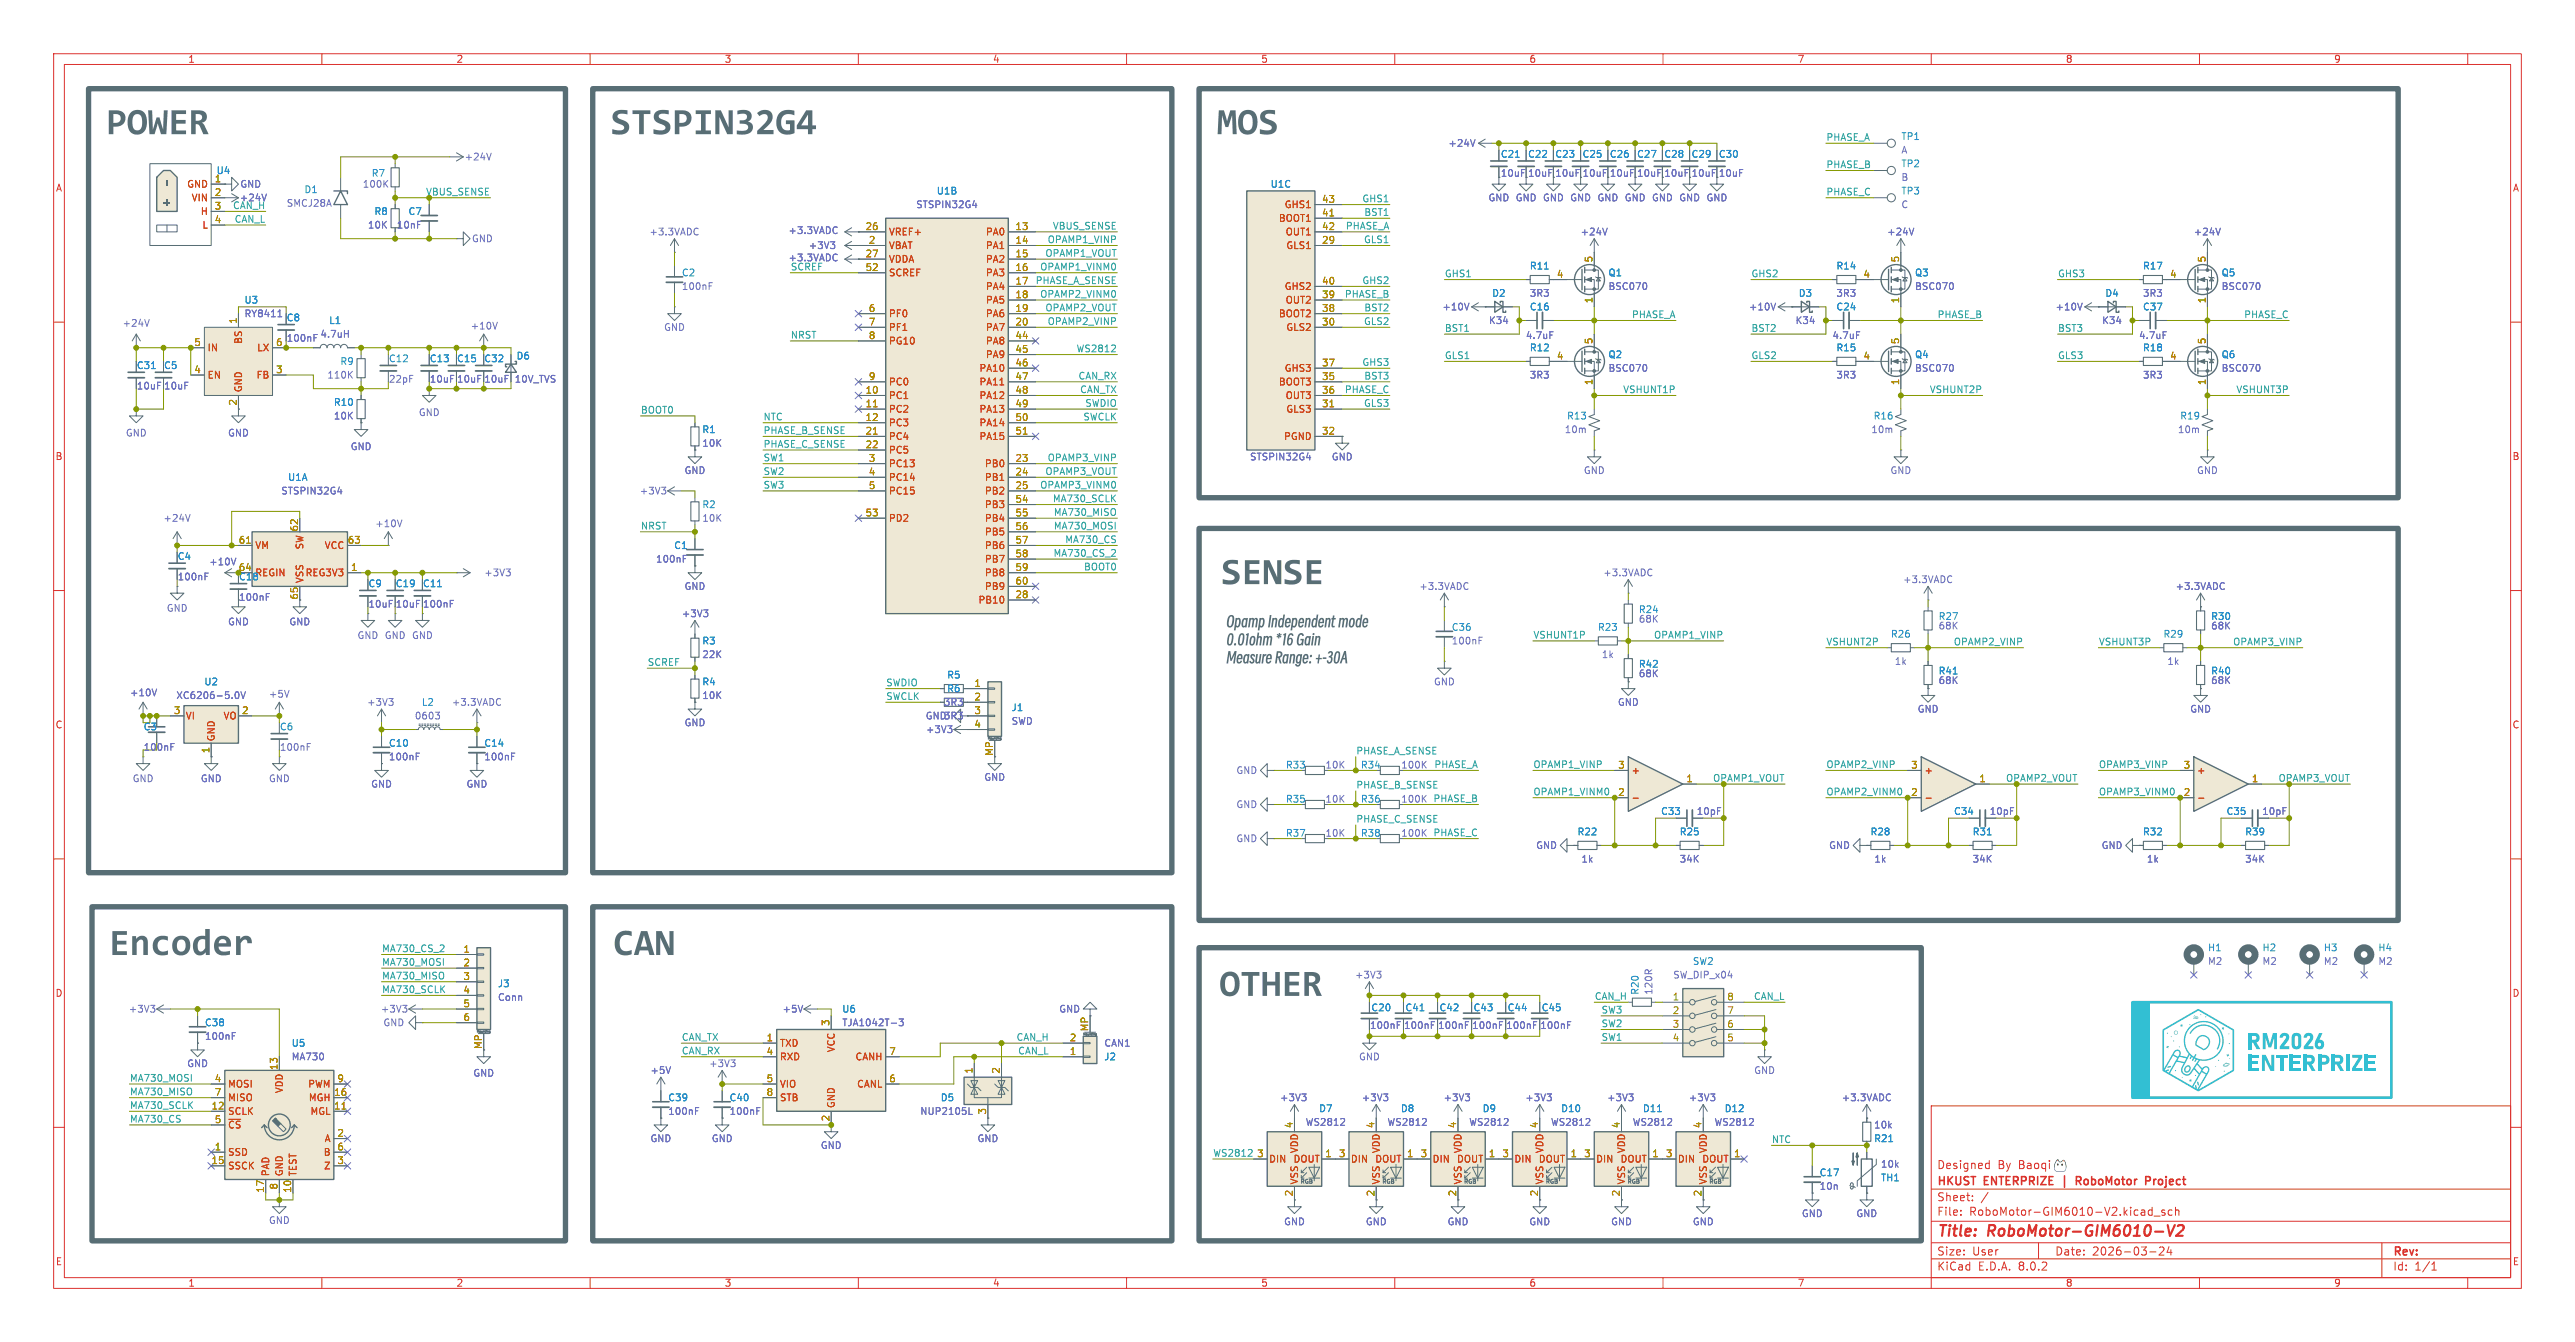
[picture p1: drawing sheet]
<svg xmlns="http://www.w3.org/2000/svg" width="480mm" height="250mm" viewBox="0 0 480 250" stroke-linecap="round" stroke-linejoin="round" font-family="sans-serif">
<defs><g id="words">
<g font-size="7" fill="#586e75">
<text x="19.8" y="27.1">POWER</text>
<text x="113.8" y="27.1">STSPIN32G4</text>
<text x="226.8" y="27.1">MOS</text>
<text x="227.6" y="110.9">SENSE</text>
<text x="20.3" y="180">Encoder</text>
<text x="114.3" y="180">CAN</text>
<text x="227.3" y="187.6">OTHER</text>
</g>
<g font-size="4.2" fill="#32bfd3">
<text x="418.7" y="196.3">RM2026</text>
<text x="418.8" y="200.4">ENTERPRIZE</text>
</g>
<text font-size="2.8" fill="#586e75" x="30.3" y="39.3">+</text>
<g font-size="2.8" fill="#dc322f">
<text x="361" y="230.9">Title:</text>
<text x="370.7" y="230.9">RoboMotor-GIM6010-V2</text>
</g>
<g font-size="2.1" fill="#dc322f">
<text x="361" y="221.2">HKUST</text>
<text x="361" y="218">Designed</text>
<text x="370" y="221.2">ENTERPRIZE</text>
<text x="372.4" y="218">By</text>
<text x="376.3" y="218">Baoqi</text>
<text x="385.1" y="221.2">|</text>
<text x="388.3" y="221.2">RoboMotor</text>
<text x="401.8" y="221.2">Project</text>
<text x="361" y="226.7">File:</text>
<text x="361" y="224">Sheet:</text>
<text x="367.1" y="226.7">RoboMotor-GIM6010-V2.kicad_sch</text>
<text x="361" y="236.9">KiCad</text>
<text x="361" y="234.1">Size:</text>
<text x="367.7" y="234.1">User</text>
<text x="368.7" y="236.9">E.D.A.</text>
<text x="376.3" y="236.9">8.0.2</text>
<text x="383" y="234.1">Date:</text>
<text x="390" y="234.1">2026-03-24</text>
<text x="446" y="234.3">Rev:</text>
<text x="446" y="236.9">Id:</text>
<text x="450.1" y="236.9">1/1</text>
</g>
<g font-size="1.8" fill="#dc322f">
<text x="35" y="11.9">1</text>
<text x="85" y="11.9">2</text>
<text x="135" y="11.9">3</text>
<text x="185" y="11.9">4</text>
<text x="235" y="11.9">5</text>
<text x="285" y="11.9">6</text>
<text x="335" y="11.9">7</text>
<text x="385" y="11.9">8</text>
<text x="435" y="11.9">9</text>
<text x="10.3" y="35.9">A</text>
<text x="468.3" y="35.9">A</text>
<text x="10.3" y="85.9">B</text>
<text x="468.3" y="85.9">B</text>
<text x="10.3" y="135.9">C</text>
<text x="468.3" y="135.9">C</text>
<text x="10.3" y="185.9">D</text>
<text x="468.3" y="185.9">D</text>
<text x="10.3" y="235.9">E</text>
<text x="35" y="239.9">1</text>
<text x="85" y="239.9">2</text>
<text x="135" y="239.9">3</text>
<text x="185" y="239.9">4</text>
<text x="235" y="239.9">5</text>
<text x="285" y="239.9">6</text>
<text x="335" y="239.9">7</text>
<text x="385" y="239.9">8</text>
<text x="435" y="239.9">9</text>
<text x="468.3" y="235.9">E</text>
</g>
<g font-size="1.8" fill="#6c71c4">
<text x="269.9" y="27.5">+24V</text>
<text x="354.3" y="28.8">A</text>
<text x="44.7" y="35.2">GND</text>
<text x="67.5" y="35.2">100K</text>
<text x="69.2" y="33.1">R7</text>
<text x="86.5" y="30.1">+24V</text>
<text x="279.7" y="33.1">10uF 10uF 10uF 10uF 10uF 10uF 10uF 10uF 10uF</text>
<text x="354.3" y="33.9">B</text>
<text x="44.6" y="37.7">+24V</text>
<text x="53.3" y="38.7">SMCJ28A</text>
<text x="170.7" y="39">STSPIN32G4</text>
<text x="277.4" y="37.7">GND GND GND GND GND GND GND GND GND</text>
<text x="354.3" y="39">C</text>
<text x="68.5" y="42.8">10K</text>
<text x="87.9" y="45.3">GND</text>
<text x="121" y="44.1">+3.3VADC</text>
<text x="146.9" y="43.8">+3.3VADC</text>
<text x="150.7" y="46.6">+3V3</text>
<text x="294.5" y="44.1">+24V</text>
<text x="351.7" y="44.1">+24V</text>
<text x="408.8" y="44.1">+24V</text>
<text x="146.9" y="48.9">+3.3VADC</text>
<text x="147.3" y="50.5">SCREF</text>
<text x="45.5" y="59.3">RY8411</text>
<text x="127" y="54.2">100nF</text>
<text x="268.8" y="58">+10V</text>
<text x="285.1" y="55.5">3R3</text>
<text x="299.7" y="54.2">BSC070</text>
<text x="325.9" y="58">+10V</text>
<text x="342.2" y="55.5">3R3</text>
<text x="356.9" y="54.2">BSC070</text>
<text x="383.1" y="58">+10V</text>
<text x="399.4" y="55.5">3R3</text>
<text x="414" y="54.2">BSC070</text>
<text x="22.8" y="61.1">+24V</text>
<text x="53.3" y="63.9">100nF</text>
<text x="59.6" y="63.1">4.7uH</text>
<text x="87.6" y="61.6">+10V</text>
<text x="123.7" y="61.8">GND</text>
<text x="277.5" y="60.6">K34</text>
<text x="284.3" y="63.4">4.7uF</text>
<text x="334.6" y="60.6">K34</text>
<text x="341.5" y="63.4">4.7uF</text>
<text x="391.8" y="60.6">K34</text>
<text x="398.6" y="63.4">4.7uF</text>
<text x="60.9" y="70.7">110K</text>
<text x="80" y="71.5">10uF 10uF 10uF</text>
<text x="95.8" y="71.5">10V_TVS</text>
<text x="285.1" y="70.7">3R3</text>
<text x="299.7" y="69.5">BSC070</text>
<text x="342.2" y="70.7">3R3</text>
<text x="356.9" y="69.5">BSC070</text>
<text x="399.4" y="70.7">3R3</text>
<text x="414" y="69.5">BSC070</text>
<text x="25.4" y="72.8">10uF</text>
<text x="30.5" y="72.8">10uF</text>
<text x="78" y="77.7">GND</text>
<text x="23.4" y="81.5">GND</text>
<text x="42.4" y="81.5">GND</text>
<text x="62.1" y="78.3">10K</text>
<text x="130.8" y="83.4">10K</text>
<text x="291.6" y="80.9">10m</text>
<text x="348.7" y="80.9">10m</text>
<text x="405.9" y="80.9">10m</text>
<text x="65.3" y="84.1">GND</text>
<text x="127.5" y="88.5">GND</text>
<text x="232.9" y="86">STSPIN32G4</text>
<text x="248.2" y="86">GND</text>
<text x="295.1" y="88.5">GND</text>
<text x="352.3" y="88.5">GND</text>
<text x="409.4" y="88.5">GND</text>
<text x="52.3" y="92.3">STSPIN32G4</text>
<text x="119.2" y="92.3">+3V3</text>
<text x="30.4" y="97.4">+24V</text>
<text x="69.9" y="98.4">+10V</text>
<text x="130.8" y="97.4">10K</text>
<text x="38.9" y="105.5">+10V</text>
<text x="90.2" y="107.6">+3V3</text>
<text x="122.2" y="105">100nF</text>
<text x="298.8" y="107.6">+3.3VADC</text>
<text x="33" y="108.3">100nF</text>
<text x="44.5" y="112.1">100nF</text>
<text x="68.6" y="113.4">10uF 10uF 100nF</text>
<text x="127.5" y="110.1">GND</text>
<text x="264.5" y="110.1">+3.3VADC</text>
<text x="354.7" y="108.8">+3.3VADC</text>
<text x="405.5" y="110.1">+3.3VADC</text>
<text x="31" y="114.2">GND</text>
<text x="42.4" y="116.7">GND</text>
<text x="53.8" y="116.7">GND</text>
<text x="66.5" y="119.2">GND GND GND</text>
<text x="127" y="115.2">+3V3</text>
<text x="305.4" y="114.4">R24</text>
<text x="305.4" y="116.2">68K</text>
<text x="361.3" y="115.7">R27</text>
<text x="361.3" y="117.5">68K</text>
<text x="412.1" y="115.7">R30</text>
<text x="412.1" y="117.5">68K</text>
<text x="130.8" y="122.8">22K</text>
<text x="270.5" y="120.3">100nF</text>
<text x="298.5" y="122.8">1k</text>
<text x="305.4" y="124.6">R42</text>
<text x="353.1" y="124.1">1k</text>
<text x="361.3" y="125.8">R41</text>
<text x="403.9" y="124.1">1k</text>
<text x="412.1" y="125.8">R40</text>
<text x="24.1" y="129.9">+10V</text>
<text x="32.8" y="130.4">XC6206-5.0V</text>
<text x="50" y="130.2">+5V</text>
<text x="68.3" y="131.7">+3V3</text>
<text x="84.1" y="131.7">+3.3VADC</text>
<text x="130.8" y="130.4">10K</text>
<text x="175.9" y="131.7">3R3</text>
<text x="267.2" y="127.9">GND</text>
<text x="301.5" y="131.7">GND</text>
<text x="305.4" y="126.4">68K</text>
<text x="361.3" y="127.6">68K</text>
<text x="412.1" y="127.6">68K</text>
<text x="77.2" y="134.2">0603</text>
<text x="127.5" y="135.5">GND</text>
<text x="172.5" y="134.2">GND3R3</text>
<text x="172.5" y="136.8">+3V3</text>
<text x="188.5" y="135.2">SWD</text>
<text x="357.4" y="133">GND</text>
<text x="408.2" y="133">GND</text>
<text x="26.7" y="140.1">100nF</text>
<text x="52.1" y="140.1">100nF</text>
<text x="72.4" y="141.8">100nF</text>
<text x="90.2" y="141.8">100nF</text>
<text x="247" y="143.4">10K</text>
<text x="261.1" y="143.4">100K</text>
<text x="24.6" y="145.9">GND</text>
<text x="37.3" y="145.9">GND</text>
<text x="50" y="145.9">GND</text>
<text x="69.1" y="146.9">GND</text>
<text x="86.9" y="146.9">GND</text>
<text x="183.4" y="145.7">GND</text>
<text x="230.4" y="144.4">GND</text>
<text x="247" y="149.7">10K</text>
<text x="261.1" y="149.7">100K</text>
<text x="230.4" y="150.7">GND</text>
<text x="316.2" y="152">10pF</text>
<text x="370.8" y="152">10pF</text>
<text x="421.6" y="152">10pF</text>
<text x="230.4" y="157.1">GND</text>
<text x="247" y="156.1">10K</text>
<text x="261.1" y="156.1">100K</text>
<text x="286.3" y="158.4">GND</text>
<text x="294.7" y="160.9">1k</text>
<text x="313" y="160.9">34K</text>
<text x="340.9" y="158.4">GND</text>
<text x="349.3" y="160.9">1k</text>
<text x="367.6" y="160.9">34K</text>
<text x="391.7" y="158.4">GND</text>
<text x="400.1" y="160.9">1k</text>
<text x="418.4" y="160.9">34K</text>
<text x="411.5" y="179.9">M2</text>
<text x="421.7" y="179.9">M2</text>
<text x="433.1" y="179.9">M2</text>
<text x="443.2" y="179.9">M2</text>
<text x="252.5" y="182.5">+3V3</text>
<text x="308.2" y="185.4" transform="rotate(-90 308.2 185.4)">120R</text>
<text x="311.8" y="182.5">SW_DIP_x04</text>
<text x="23.9" y="188.8">+3V3</text>
<text x="70.9" y="188.8">+3V3</text>
<text x="71.4" y="191.4">GND</text>
<text x="92.7" y="186.7">Conn</text>
<text x="145.8" y="188.8">+5V</text>
<text x="156.9" y="191.4">TJA1042T-3</text>
<text x="197.4" y="188.8">GND</text>
<text x="255.3" y="191.9">100nF</text>
<text x="261.6" y="191.9">100nF</text>
<text x="268" y="191.9">100nF</text>
<text x="274.3" y="191.9">100nF</text>
<text x="280.7" y="191.9">100nF</text>
<text x="287" y="191.9">100nF</text>
<text x="38.1" y="193.9">100nF</text>
<text x="54.3" y="197.7">MA730</text>
<text x="205.7" y="195.2">CAN1</text>
<text x="253.2" y="197.7">GND</text>
<text x="34.8" y="199">GND</text>
<text x="88.1" y="200.8">GND</text>
<text x="121.2" y="200.3">+5V</text>
<text x="132.1" y="199">+3V3</text>
<text x="326.9" y="200.3">GND</text>
<text x="124.5" y="207.9">100nF</text>
<text x="135.9" y="207.9">100nF</text>
<text x="171.5" y="207.9">NUP2105L</text>
<text x="238.5" y="205.3">+3V3</text>
<text x="243.3" y="209.9">WS2812</text>
<text x="253.8" y="205.3">+3V3</text>
<text x="258.5" y="209.9">WS2812</text>
<text x="269" y="205.3">+3V3</text>
<text x="273.8" y="209.9">WS2812</text>
<text x="284.2" y="205.3">+3V3</text>
<text x="289" y="209.9">WS2812</text>
<text x="299.5" y="205.3">+3V3</text>
<text x="304.3" y="209.9">WS2812</text>
<text x="314.7" y="205.3">+3V3</text>
<text x="319.5" y="209.9">WS2812</text>
<text x="343.2" y="205.3">+3.3VADC</text>
<text x="121.2" y="213">GND</text>
<text x="132.6" y="213">GND</text>
<text x="152.9" y="214.2">GND</text>
<text x="182.1" y="213">GND</text>
<text x="349.3" y="210.4">10k</text>
<text x="339.1" y="221.9">10n</text>
<text x="350.5" y="217.7">10k</text>
<text x="335.8" y="226.9">GND</text>
<text x="345.9" y="226.9">GND</text>
<text x="50" y="228.2">GND</text>
<text x="239.3" y="228.5">GND</text>
<text x="254.5" y="228.5">GND</text>
<text x="269.7" y="228.5">GND</text>
<text x="285" y="228.5">GND</text>
<text x="300.2" y="228.5">GND</text>
<text x="315.5" y="228.5">GND</text>
</g>
<g font-size="1.8" fill="#586e75">
<text x="279.7" y="29.6">C21</text>
<text x="284.7" y="29.6">C22</text>
<text x="289.8" y="29.6">C23</text>
<text x="294.9" y="29.6">C25</text>
<text x="300" y="29.6">C26</text>
<text x="305.1" y="29.6">C27</text>
<text x="310.1" y="29.6">C28</text>
<text x="315.2" y="29.6">C29</text>
<text x="320.3" y="29.6">C30</text>
<text x="73.9" y="42.8">10nF</text>
<text x="53.3" y="60.1">C8</text>
<text x="25.4" y="68.9">C31</text>
<text x="30.5" y="68.9">C5</text>
<text x="80" y="67.7">C13</text>
<text x="85.1" y="67.7">C15</text>
<text x="90.2" y="67.7">C32</text>
<text x="44.2" y="75.6" transform="rotate(-90 44.2 75.6)">2</text>
<text x="33" y="104.5">C4</text>
<text x="44.5" y="108.3">C18</text>
<text x="55.6" y="111.8" transform="rotate(-90 55.6 111.8)">65</text>
<text x="68.6" y="109.6">C9</text>
<text x="73.7" y="109.6">C19</text>
<text x="78.7" y="109.6">C11</text>
<text x="185.2" y="140.9" transform="rotate(-90 185.2 140.9)">MP</text>
<text x="255.5" y="188.6">C20</text>
<text x="261.9" y="188.6">C41</text>
<text x="268.2" y="188.6">C42</text>
<text x="274.6" y="188.6">C43</text>
<text x="280.9" y="188.6">C44</text>
<text x="287.3" y="188.6">C45</text>
<text x="89.9" y="195.5" transform="rotate(-90 89.9 195.5)">MP</text>
<text x="202.9" y="192.2" transform="rotate(-90 202.9 192.2)">MP</text>
<text x="241" y="223" transform="rotate(-90 241 223)">2</text>
<text x="256.3" y="223" transform="rotate(-90 256.3 223)">2</text>
<text x="271.5" y="223" transform="rotate(-90 271.5 223)">2</text>
<text x="286.8" y="223" transform="rotate(-90 286.8 223)">2</text>
<text x="302" y="223" transform="rotate(-90 302 223)">2</text>
<text x="317.2" y="223" transform="rotate(-90 317.2 223)">2</text>
</g>
<g font-size="1.8" fill="#2aa198">
<text x="340.4" y="26.3">PHASE_A</text>
<text x="340.4" y="31.4">PHASE_B</text>
<text x="43.3" y="39">CAN_H</text>
<text x="43.6" y="41.6">CAN_L</text>
<text x="253.9" y="37.8">GHS1</text>
<text x="254.2" y="40.3">BST1</text>
<text x="340.4" y="36.5">PHASE_C</text>
<text x="194.8" y="47.9">OPAMP1_VOUT</text>
<text x="195.2" y="45.4">OPAMP1_VINP</text>
<text x="196.2" y="42.8">VBUS_SENSE</text>
<text x="250.8" y="42.8">PHASE_A</text>
<text x="254.2" y="45.4">GLS1</text>
<text x="193" y="53">PHASE_A_SENSE</text>
<text x="193.8" y="50.5">OPAMP1_VINM0</text>
<text x="253.9" y="53">GHS2</text>
<text x="269.2" y="51.7">GHS1</text>
<text x="326.4" y="51.7">GHS2</text>
<text x="383.5" y="51.7">GHS3</text>
<text x="193.8" y="55.5">OPAMP2_VINM0</text>
<text x="194.8" y="58.1">OPAMP2_VOUT</text>
<text x="250.6" y="55.5">PHASE_B</text>
<text x="254.2" y="58.1">BST2</text>
<text x="304.1" y="59.4">PHASE_A</text>
<text x="361.1" y="59.4">PHASE_B</text>
<text x="418.2" y="59.4">PHASE_C</text>
<text x="147.3" y="63.2">NRST</text>
<text x="195.2" y="60.6">OPAMP2_VINP</text>
<text x="200.6" y="65.7">WS2812</text>
<text x="254.2" y="60.6">GLS2</text>
<text x="269.2" y="61.9">BST1</text>
<text x="326.4" y="61.9">BST2</text>
<text x="383.5" y="61.9">BST3</text>
<text x="200.9" y="70.8">CAN_RX</text>
<text x="253.9" y="68.2">GHS3</text>
<text x="254.2" y="70.8">BST3</text>
<text x="269.2" y="67">GLS1</text>
<text x="326.4" y="67">GLS2</text>
<text x="383.5" y="67">GLS3</text>
<text x="119.4" y="77.1">BOOT0</text>
<text x="201.2" y="73.3">CAN_TX</text>
<text x="202.2" y="75.9">SWDIO</text>
<text x="250.6" y="73.3">PHASE_C</text>
<text x="254.2" y="75.9">GLS3</text>
<text x="302.5" y="73.3">VSHUNT1P</text>
<text x="359.6" y="73.3">VSHUNT2P</text>
<text x="416.8" y="73.3">VSHUNT3P</text>
<text x="142.2" y="83.5">PHASE_C_SENSE</text>
<text x="142.2" y="80.9">PHASE_B_SENSE</text>
<text x="142.2" y="78.4">NTC</text>
<text x="201.8" y="78.4">SWCLK</text>
<text x="142.2" y="88.6">SW2</text>
<text x="142.2" y="86">SW1</text>
<text x="194.8" y="88.6">OPAMP3_VOUT</text>
<text x="195.2" y="86">OPAMP3_VINP</text>
<text x="142.2" y="91.1">SW3</text>
<text x="193.8" y="91.1">OPAMP3_VINM0</text>
<text x="196.2" y="93.6">MA730_SCLK</text>
<text x="119.4" y="98.7">NRST</text>
<text x="196.3" y="98.7">MA730_MOSI</text>
<text x="196.3" y="96.2">MA730_MISO</text>
<text x="198.5" y="101.3">MA730_CS</text>
<text x="196.3" y="103.8">MA730_CS_2</text>
<text x="202" y="106.3">BOOT0</text>
<text x="285.8" y="119">VSHUNT1P</text>
<text x="308.2" y="119">OPAMP1_VINP</text>
<text x="120.6" y="124.1">SCREF</text>
<text x="340.4" y="120.3">VSHUNT2P</text>
<text x="364.1" y="120.3">OPAMP2_VINP</text>
<text x="391.2" y="120.3">VSHUNT3P</text>
<text x="416.2" y="120.3">OPAMP3_VINP</text>
<text x="165.1" y="127.9">SWDIO</text>
<text x="165.1" y="130.5">SWCLK</text>
<text x="252.7" y="140.6">PHASE_A_SENSE</text>
<text x="267.3" y="143.2">PHASE_A</text>
<text x="285.8" y="143.2">OPAMP1_VINP</text>
<text x="340.4" y="143.2">OPAMP2_VINP</text>
<text x="391.2" y="143.2">OPAMP3_VINP</text>
<text x="252.7" y="147">PHASE_B_SENSE</text>
<text x="267.1" y="149.5">PHASE_B</text>
<text x="285.8" y="148.3">OPAMP1_VINM0</text>
<text x="340.4" y="148.3">OPAMP2_VINM0</text>
<text x="391.2" y="148.3">OPAMP3_VINM0</text>
<text x="252.7" y="153.3">PHASE_C_SENSE</text>
<text x="267.1" y="155.9">PHASE_C</text>
<text x="71.1" y="177.5">MA730_CS_2</text>
<text x="71.1" y="182.5">MA730_MISO</text>
<text x="71.1" y="180">MA730_MOSI</text>
<text x="71.1" y="185.1">MA730_SCLK</text>
<text x="297.2" y="186.4">CAN_H</text>
<text x="298.4" y="191.4">SW2</text>
<text x="298.4" y="188.9">SW3</text>
<text x="326.9" y="186.4">CAN_L</text>
<text x="127" y="194">CAN_TX</text>
<text x="127" y="196.5">CAN_RX</text>
<text x="189.4" y="194">CAN_H</text>
<text x="189.7" y="196.5">CAN_L</text>
<text x="298.4" y="194">SW1</text>
<text x="24.1" y="201.6">MA730_MOSI</text>
<text x="24.1" y="204.1">MA730_MISO</text>
<text x="24.1" y="206.7">MA730_SCLK</text>
<text x="24.1" y="209.2">MA730_CS</text>
<text x="226.1" y="215.6">WS2812</text>
<text x="330.2" y="213">NTC</text>
</g>
<g font-size="1.8" fill="#268bd2">
<text x="354.3" y="26.3">TP1</text>
<text x="40.3" y="32.6">U4</text>
<text x="236.8" y="35.2">U1C</text>
<text x="354.3" y="31.4">TP2</text>
<text x="56.7" y="36.2">D1</text>
<text x="69.7" y="40.2">R8</text>
<text x="76" y="40.2">C7</text>
<text x="174.5" y="36.4">U1B</text>
<text x="354.3" y="36.4">TP3</text>
<text x="127" y="51.7">C2</text>
<text x="285.1" y="50.4">R11</text>
<text x="299.7" y="51.7">Q1</text>
<text x="342.2" y="50.4">R14</text>
<text x="356.9" y="51.7">Q3</text>
<text x="399.4" y="50.4">R17</text>
<text x="414" y="51.7">Q5</text>
<text x="45.5" y="56.8">U3</text>
<text x="278.1" y="55.5">D2</text>
<text x="285.1" y="58">C16</text>
<text x="335.2" y="55.5">D3</text>
<text x="342.2" y="58">C24</text>
<text x="392.4" y="55.5">D4</text>
<text x="399.4" y="58">C37</text>
<text x="61.3" y="60.6">L1</text>
<text x="285.1" y="65.6">R12</text>
<text x="342.2" y="65.6">R15</text>
<text x="399.4" y="65.6">R18</text>
<text x="63.3" y="68.2">R9</text>
<text x="72.4" y="67.7">C12</text>
<text x="96.2" y="67.2">D6</text>
<text x="299.7" y="66.9">Q2</text>
<text x="356.9" y="66.9">Q4</text>
<text x="414" y="66.9">Q6</text>
<text x="62.1" y="75.8">R10</text>
<text x="130.8" y="80.9">R1</text>
<text x="292" y="78.3">R13</text>
<text x="349.2" y="78.3">R16</text>
<text x="406.3" y="78.3">R19</text>
<text x="53.6" y="89.8">U1A</text>
<text x="130.8" y="94.9">R2</text>
<text x="44.4" y="106.4">64</text>
<text x="125.6" y="102.5">C1</text>
<text x="270.5" y="117.7">C36</text>
<text x="297.8" y="117.7">R23</text>
<text x="352.4" y="119">R26</text>
<text x="403.2" y="119">R29</text>
<text x="130.8" y="120.3">R3</text>
<text x="38" y="127.9">U2</text>
<text x="78.5" y="131.7">L2</text>
<text x="130.8" y="127.9">R4</text>
<text x="176.5" y="129.1">R6</text>
<text x="176.5" y="126.6">R5</text>
<text x="26.7" y="136.3">C3</text>
<text x="52.1" y="136.3">C6</text>
<text x="188.5" y="132.7">J1</text>
<text x="72.4" y="139.3">C10</text>
<text x="90.2" y="139.3">C14</text>
<text x="239.6" y="143.4">R33</text>
<text x="253.6" y="143.4">R34</text>
<text x="239.6" y="149.7">R35</text>
<text x="253.6" y="149.7">R36</text>
<text x="294" y="155.8">R22</text>
<text x="309.5" y="152">C33</text>
<text x="313" y="155.8">R25</text>
<text x="348.6" y="155.8">R28</text>
<text x="364.1" y="152">C34</text>
<text x="367.6" y="155.8">R31</text>
<text x="399.4" y="155.8">R32</text>
<text x="414.9" y="152">C35</text>
<text x="418.4" y="155.8">R39</text>
<text x="239.6" y="156.1">R37</text>
<text x="253.6" y="156.1">R38</text>
<text x="315.5" y="179.9">SW2</text>
<text x="411.5" y="177.4">H1</text>
<text x="421.7" y="177.4">H2</text>
<text x="433.1" y="177.4">H3</text>
<text x="443.2" y="177.4">H4</text>
<text x="92.7" y="184.1">J3</text>
<text x="305.7" y="185.4" transform="rotate(-90 305.7 185.4)">R20</text>
<text x="38.1" y="191.4">C38</text>
<text x="156.9" y="188.8">U6</text>
<text x="54.3" y="195.2">U5</text>
<text x="205.7" y="197.7">J2</text>
<text x="124.5" y="205.3">C39</text>
<text x="135.9" y="205.3">C40</text>
<text x="175.3" y="205.3">D5</text>
<text x="245.8" y="207.4">D7</text>
<text x="261" y="207.4">D8</text>
<text x="276.3" y="207.4">D9</text>
<text x="290.9" y="207.4">D10</text>
<text x="306.2" y="207.4">D11</text>
<text x="321.4" y="207.4">D12</text>
<text x="349.3" y="213">R21</text>
<text x="339.1" y="219.3">C17</text>
<text x="350.5" y="220.3">TH1</text>
</g>
<g font-size="1.8" fill="#cb4b16">
<text x="34.8" y="35.2">GND</text>
<text x="35.6" y="37.7">VIN</text>
<text x="37.3" y="40.2">H</text>
<text x="238.3" y="41.5">BOOT1</text>
<text x="239.4" y="39">GHS1</text>
<text x="37.6" y="42.8">L</text>
<text x="165.6" y="46.6">VBAT</text>
<text x="165.6" y="44.1">VREF+</text>
<text x="183.7" y="44.1">PA0</text>
<text x="183.7" y="46.6">PA1</text>
<text x="239.6" y="44.1">OUT1</text>
<text x="239.7" y="46.6">GLS1</text>
<text x="165.6" y="49.1">VDDA</text>
<text x="165.6" y="51.7">SCREF</text>
<text x="183.7" y="49.1">PA2</text>
<text x="183.7" y="51.7">PA3</text>
<text x="165.6" y="59.3">PF0</text>
<text x="183.7" y="54.2">PA4</text>
<text x="183.7" y="56.8">PA5</text>
<text x="183.7" y="59.3">PA6</text>
<text x="238.3" y="59.3">BOOT2</text>
<text x="239.4" y="54.2">GHS2</text>
<text x="239.6" y="56.8">OUT2</text>
<text x="38.6" y="65.6">IN</text>
<text x="45.3" y="64.2" transform="rotate(-90 45.3 64.2)">BS</text>
<text x="47.9" y="65.6">LX</text>
<text x="165.6" y="61.8">PF1</text>
<text x="165.6" y="64.4">PG10</text>
<text x="183.7" y="61.8">PA7</text>
<text x="183.7" y="64.4">PA8</text>
<text x="239.7" y="61.8">GLS2</text>
<text x="38.6" y="70.7">EN</text>
<text x="47.7" y="70.7">FB</text>
<text x="165.6" y="72">PC0</text>
<text x="182.5" y="69.5">PA10</text>
<text x="182.5" y="72">PA11</text>
<text x="183.7" y="66.9">PA9</text>
<text x="238.3" y="72">BOOT3</text>
<text x="239.4" y="69.5">GHS3</text>
<text x="45.3" y="73.2" transform="rotate(-90 45.3 73.2)">GND</text>
<text x="165.6" y="74.5">PC1</text>
<text x="165.6" y="77.1">PC2</text>
<text x="182.5" y="74.5">PA12</text>
<text x="182.5" y="77.1">PA13</text>
<text x="239.6" y="74.5">OUT3</text>
<text x="239.7" y="77.1">GLS3</text>
<text x="165.6" y="79.6">PC3</text>
<text x="165.6" y="82.2">PC4</text>
<text x="182.5" y="79.6">PA14</text>
<text x="182.5" y="82.2">PA15</text>
<text x="239.3" y="82.2">PGND</text>
<text x="165.6" y="84.7">PC5</text>
<text x="165.6" y="87.2">PC13</text>
<text x="165.6" y="89.8">PC14</text>
<text x="183.5" y="87.2">PB0</text>
<text x="183.5" y="89.8">PB1</text>
<text x="165.6" y="92.3">PC15</text>
<text x="183.5" y="92.3">PB2</text>
<text x="183.5" y="94.9">PB3</text>
<text x="165.6" y="97.4">PD2</text>
<text x="183.5" y="97.4">PB4</text>
<text x="183.5" y="99.9">PB5</text>
<text x="47.5" y="102.5">VM</text>
<text x="47.5" y="107.6">REGIN</text>
<text x="56.7" y="102.4" transform="rotate(-90 56.7 102.4)">SW</text>
<text x="56.9" y="107.6">REG3V3</text>
<text x="60.4" y="102.5">VCC</text>
<text x="183.5" y="102.5">PB6</text>
<text x="183.5" y="105">PB7</text>
<text x="183.5" y="107.6">PB8</text>
<text x="56.7" y="108.7" transform="rotate(-90 56.7 108.7)">VSS</text>
<text x="182.3" y="112.6">PB10</text>
<text x="183.5" y="110.1">PB9</text>
<text x="34.5" y="134.2">VI</text>
<text x="41.6" y="134.2">VO</text>
<text x="40.2" y="138.2" transform="rotate(-90 40.2 138.2)">GND</text>
<text x="304" y="144.4">+</text>
<text x="358.6" y="144.4">+</text>
<text x="409.4" y="144.4">+</text>
<text x="145.3" y="195.2">TXD</text>
<text x="145.3" y="197.7">RXD</text>
<text x="155.8" y="196.1" transform="rotate(-90 155.8 196.1)">VCC</text>
<text x="159.4" y="197.7">CANH</text>
<text x="42.4" y="202.8">MOSI</text>
<text x="52.9" y="203.7" transform="rotate(-90 52.9 203.7)">VDD</text>
<text x="57.3" y="202.8">PWM</text>
<text x="145.3" y="202.8">VIO</text>
<text x="159.7" y="202.8">CANL</text>
<text x="42.4" y="207.9">SCLK</text>
<text x="42.4" y="205.3">MISO</text>
<text x="57.5" y="205.3">MGH</text>
<text x="57.8" y="207.9">MGL</text>
<text x="145.3" y="205.3">STB</text>
<text x="155.8" y="206.5" transform="rotate(-90 155.8 206.5)">GND</text>
<text x="42.4" y="215.5">SSD</text>
<text x="42.4" y="210.4">~{CS}</text>
<text x="60.2" y="215.5">B</text>
<text x="60.4" y="213">A</text>
<text x="242.2" y="214.9" transform="rotate(-90 242.2 214.9)">VDD</text>
<text x="257.4" y="214.9" transform="rotate(-90 257.4 214.9)">VDD</text>
<text x="272.6" y="214.9" transform="rotate(-90 272.6 214.9)">VDD</text>
<text x="287.9" y="214.9" transform="rotate(-90 287.9 214.9)">VDD</text>
<text x="303.1" y="214.9" transform="rotate(-90 303.1 214.9)">VDD</text>
<text x="318.4" y="214.9" transform="rotate(-90 318.4 214.9)">VDD</text>
<text x="42.4" y="218">SSCK</text>
<text x="50.4" y="219.2" transform="rotate(-90 50.4 219.2)">PAD</text>
<text x="52.9" y="219.2" transform="rotate(-90 52.9 219.2)">GND</text>
<text x="55.5" y="219.2" transform="rotate(-90 55.5 219.2)">TEST</text>
<text x="60.3" y="218">Z</text>
<text x="236.5" y="216.8">DIN</text>
<text x="241" y="216.8">DOUT</text>
<text x="242.2" y="220.7" transform="rotate(-90 242.2 220.7)">VSS</text>
<text x="251.7" y="216.8">DIN</text>
<text x="256.3" y="216.8">DOUT</text>
<text x="257.4" y="220.7" transform="rotate(-90 257.4 220.7)">VSS</text>
<text x="267" y="216.8">DIN</text>
<text x="271.5" y="216.8">DOUT</text>
<text x="272.6" y="220.7" transform="rotate(-90 272.6 220.7)">VSS</text>
<text x="282.2" y="216.8">DIN</text>
<text x="286.7" y="216.8">DOUT</text>
<text x="287.9" y="220.7" transform="rotate(-90 287.9 220.7)">VSS</text>
<text x="297.4" y="216.8">DIN</text>
<text x="302" y="216.8">DOUT</text>
<text x="303.1" y="220.7" transform="rotate(-90 303.1 220.7)">VSS</text>
<text x="312.7" y="216.8">DIN</text>
<text x="317.2" y="216.8">DOUT</text>
<text x="318.4" y="220.7" transform="rotate(-90 318.4 220.7)">VSS</text>
</g>
<g font-size="1.8" fill="#b58900">
<text x="39.9" y="34">1</text>
<text x="39.9" y="39.1">3</text>
<text x="39.9" y="41.7">4</text>
<text x="39.9" y="36.6">2</text>
<text x="246.3" y="40.4">41</text>
<text x="246.3" y="37.9">43</text>
<text x="161.2" y="42.9">26</text>
<text x="161.9" y="45.5">2</text>
<text x="189.2" y="42.9">13</text>
<text x="189.2" y="45.5">14</text>
<text x="246.3" y="45.5">29</text>
<text x="246.3" y="42.9">42</text>
<text x="161.2" y="48">27</text>
<text x="161.2" y="50.6">52</text>
<text x="189.2" y="48">15</text>
<text x="189.2" y="50.6">16</text>
<text x="189.2" y="53.1">17</text>
<text x="246.3" y="53.1">40</text>
<text x="290.1" y="51.8">4</text>
<text x="296.9" y="49" transform="rotate(-90 296.9 49)">5</text>
<text x="347.3" y="51.8">4</text>
<text x="354.1" y="49" transform="rotate(-90 354.1 49)">5</text>
<text x="404.4" y="51.8">4</text>
<text x="411.2" y="49" transform="rotate(-90 411.2 49)">5</text>
<text x="161.9" y="58.2">6</text>
<text x="189.2" y="55.6">18</text>
<text x="189.2" y="58.2">19</text>
<text x="246.3" y="58.2">38</text>
<text x="246.3" y="55.6">39</text>
<text x="296.9" y="56.6" transform="rotate(-90 296.9 56.6)">1</text>
<text x="354.1" y="56.6" transform="rotate(-90 354.1 56.6)">1</text>
<text x="411.2" y="56.6" transform="rotate(-90 411.2 56.6)">1</text>
<text x="36.1" y="64.5">5</text>
<text x="44.2" y="60.4" transform="rotate(-90 44.2 60.4)">1</text>
<text x="51.4" y="64.5">6</text>
<text x="161.9" y="60.7">7</text>
<text x="161.9" y="63.3">8</text>
<text x="189.2" y="60.7">20</text>
<text x="189.2" y="63.3">44</text>
<text x="189.2" y="65.8">45</text>
<text x="246.3" y="60.7">30</text>
<text x="296.9" y="64.2" transform="rotate(-90 296.9 64.2)">5</text>
<text x="354.1" y="64.2" transform="rotate(-90 354.1 64.2)">5</text>
<text x="411.2" y="64.2" transform="rotate(-90 411.2 64.2)">5</text>
<text x="36.1" y="69.6">4</text>
<text x="51.4" y="69.6">3</text>
<text x="161.9" y="70.9">9</text>
<text x="189.2" y="68.3">46</text>
<text x="189.2" y="70.9">47</text>
<text x="246.3" y="70.9">35</text>
<text x="246.3" y="68.3">37</text>
<text x="290.1" y="67.1">4</text>
<text x="296.9" y="71.8" transform="rotate(-90 296.9 71.8)">1</text>
<text x="347.3" y="67.1">4</text>
<text x="354.1" y="71.8" transform="rotate(-90 354.1 71.8)">1</text>
<text x="404.4" y="67.1">4</text>
<text x="411.2" y="71.8" transform="rotate(-90 411.2 71.8)">1</text>
<text x="161.2" y="73.4">10</text>
<text x="161.2" y="76">11</text>
<text x="189.2" y="73.4">48</text>
<text x="189.2" y="76">49</text>
<text x="246.3" y="76">31</text>
<text x="246.3" y="73.4">36</text>
<text x="161.2" y="78.5">12</text>
<text x="161.2" y="81">21</text>
<text x="161.2" y="83.6">22</text>
<text x="189.2" y="78.5">50</text>
<text x="189.2" y="81">51</text>
<text x="246.3" y="81">32</text>
<text x="161.9" y="86.1">3</text>
<text x="161.9" y="88.7">4</text>
<text x="189.2" y="86.1">23</text>
<text x="189.2" y="88.7">24</text>
<text x="161.9" y="91.2">5</text>
<text x="189.2" y="91.2">25</text>
<text x="189.2" y="93.7">54</text>
<text x="44.4" y="101.4">61</text>
<text x="55.6" y="99.1" transform="rotate(-90 55.6 99.1)">62</text>
<text x="64.7" y="101.4">63</text>
<text x="161.2" y="96.3">53</text>
<text x="189.2" y="96.3">55</text>
<text x="189.2" y="98.8">56</text>
<text x="189.2" y="101.4">57</text>
<text x="65.3" y="106.4">1</text>
<text x="189.2" y="103.9">58</text>
<text x="189.2" y="106.4">59</text>
<text x="189.2" y="111.5">28</text>
<text x="189.2" y="109">60</text>
<text x="181.5" y="128">1</text>
<text x="181.5" y="130.6">2</text>
<text x="32.3" y="133.1">3</text>
<text x="45" y="133.1">2</text>
<text x="181.5" y="133.1">3</text>
<text x="181.5" y="135.6">4</text>
<text x="39.1" y="140.4" transform="rotate(-90 39.1 140.4)">1</text>
<text x="301.6" y="143.3">3</text>
<text x="356.2" y="143.3">3</text>
<text x="407" y="143.3">3</text>
<text x="301.6" y="148.3">2</text>
<text x="314.3" y="145.8">1</text>
<text x="356.2" y="148.3">2</text>
<text x="368.9" y="145.8">1</text>
<text x="407" y="148.3">2</text>
<text x="419.7" y="145.8">1</text>
<text x="86.3" y="177.6">1</text>
<text x="86.3" y="180.1">2</text>
<text x="86.3" y="182.6">3</text>
<text x="86.3" y="185.2">4</text>
<text x="86.3" y="187.7">5</text>
<text x="86.3" y="190.3">6</text>
<text x="154.7" y="191.2" transform="rotate(-90 154.7 191.2)">3</text>
<text x="311.7" y="186.4">1</text>
<text x="311.7" y="189">2</text>
<text x="311.7" y="191.5">3</text>
<text x="321.9" y="191.5">6</text>
<text x="321.9" y="189">7</text>
<text x="321.9" y="186.4">8</text>
<text x="142.8" y="194.1">1</text>
<text x="142.8" y="196.6">4</text>
<text x="165.7" y="196.6">7</text>
<text x="199.3" y="196.6">1</text>
<text x="199.3" y="194.1">2</text>
<text x="311.7" y="194.1">4</text>
<text x="321.9" y="194.1">5</text>
<text x="39.9" y="201.7">4</text>
<text x="51.8" y="199.4" transform="rotate(-90 51.8 199.4)">13</text>
<text x="62.8" y="201.7">9</text>
<text x="142.8" y="201.7">5</text>
<text x="165.7" y="201.7">6</text>
<text x="181.4" y="200.1" transform="rotate(-90 181.4 200.1)">1</text>
<text x="186.4" y="200.1" transform="rotate(-90 186.4 200.1)">2</text>
<text x="39.3" y="206.8">12</text>
<text x="39.9" y="209.3">5</text>
<text x="39.9" y="204.2">7</text>
<text x="62.2" y="206.8">11</text>
<text x="62.2" y="204.2">16</text>
<text x="142.8" y="204.2">8</text>
<text x="154.7" y="209" transform="rotate(-90 154.7 209)">2</text>
<text x="183.9" y="207.7" transform="rotate(-90 183.9 207.7)">3</text>
<text x="39.9" y="214.4">1</text>
<text x="62.8" y="211.8">2</text>
<text x="62.8" y="214.4">6</text>
<text x="234.2" y="215.7">3</text>
<text x="241" y="210.3" transform="rotate(-90 241 210.3)">4</text>
<text x="246.9" y="215.7">1</text>
<text x="249.5" y="215.7">3</text>
<text x="256.3" y="210.3" transform="rotate(-90 256.3 210.3)">4</text>
<text x="262.2" y="215.7">1</text>
<text x="264.7" y="215.7">3</text>
<text x="271.5" y="210.3" transform="rotate(-90 271.5 210.3)">4</text>
<text x="277.4" y="215.7">1</text>
<text x="280" y="215.7">3</text>
<text x="286.8" y="210.3" transform="rotate(-90 286.8 210.3)">4</text>
<text x="292.7" y="215.7">1</text>
<text x="295.2" y="215.7">3</text>
<text x="302" y="210.3" transform="rotate(-90 302 210.3)">4</text>
<text x="307.9" y="215.7">1</text>
<text x="310.4" y="215.7">3</text>
<text x="317.2" y="210.3" transform="rotate(-90 317.2 210.3)">4</text>
<text x="323.1" y="215.7">1</text>
<text x="39.3" y="216.9">15</text>
<text x="51.8" y="221.7" transform="rotate(-90 51.8 221.7)">8</text>
<text x="62.8" y="216.9">3</text>
<text x="49.3" y="222.3" transform="rotate(-90 49.3 222.3)">17</text>
<text x="54.4" y="222.3" transform="rotate(-90 54.4 222.3)">10</text>
</g>
<g font-size="1.8" fill="#859900">
<text x="79.3" y="36.5">VBUS_SENSE</text>
<text x="72.4" y="71.5">22pF</text>
<text x="319.2" y="145.7">OPAMP1_VOUT</text>
<text x="373.8" y="145.7">OPAMP2_VOUT</text>
<text x="424.6" y="145.7">OPAMP3_VOUT</text>
</g>
<g font-size="1.1" fill="#586e75">
<text x="242.3" y="220.7">RGB</text>
<text x="257.5" y="220.7">RGB</text>
<text x="272.8" y="220.7">RGB</text>
<text x="288" y="220.7">RGB</text>
<text x="303.3" y="220.7">RGB</text>
<text x="318.5" y="220.7">RGB</text>
</g>
<g font-size=".5" fill="#586e75">
<text x="184" y="138">Mounting</text>
<text x="88.7" y="192.6">Mounting</text>
<text x="201.7" y="193.1">Mounting</text>
</g>
</g></defs>
<g fill="none" stroke="#dc322f" stroke-width=".19">
<path d="M10 10h460v230h-460zM12 12h456v226h-456zM60 10v2M110 10v2M160 10v2M210 10v2M260 10v2M310 10v2M360 10v2M410 10v2M460 10v2M10 60h2"/>
<path d="M468 60h2M10 110h2M468 110h2M10 160h2M468 160h2M10 210h2M360 206h108v32h-108zM370.4 216.7l.4 .1M370.8 216.2v1.5M370.8 217.6l-.4 .1M468 210h2M60 238v2"/>
<path d="M110 238v2M160 238v2M210 238v2M260 238v2M310 238v2M360 238v2M360 234.5h108M360 231.5h108M360 227.5h108M360 221.5h108M365.5 226.3v.1M365.5 225.5v.1"/>
<path d="M367.7 223.6v.1M367.7 222.8v.1M370.6 222.1l-1.3 2M380 231.5v3M400.7 233.2h1.2M401.2 224.9v1.5M401.2 225.5l-.5-.1-.2 .3v.4l.1 .2h.6M401.5 226.5h1.2M402.5 232.4l.6-.1 .2 .1 .1 .3-.9 1.1h.9M403.5 225.5l-.3-.1-.2 .2v.2l.5 .2v.3h-.5M404.3 232.2l-.3 1.1h.9M404.7 232.8v1"/>
<path d="M404.9 225.5l-.4-.1-.3 .3 .1 .6h.6M405.5 225.5l.2-.1 .4 .1 .1 .9M405.5 224.9v1.5M410 238v2M444 231.5v6.5M453.3 236.6h.9M453.3 235.5l.4-.4v1.5M460 238v2"/>
</g>
<path d="M404.1 228.2l.4 2 .9-2M406 228.4l.3-.2h.4a.44 .44 0 0 1 .3 .6l-.1 .3-1.3 1.1h1.3" fill="none" stroke="#dc322f" stroke-width=".4"/>
<path d="M387.4 220l.5 .7M387.8 219.3l-.7-.1v1.5M387.8 219.9l-.7 .1M400 219.2h.6l.2 .3-.1 .4-.7 .1" fill="none" stroke="#dc322f" stroke-width=".3"/>
<g fill="#32bfd3">
<path d="M407.4 198.6l.5-.2 .4 .3v.6l-.5 .5h-.4l-.3-.5h.3l.1 .3 .3-.1 .3-.2v-.4l-.1-.2h-.3l-.2 .2-.1 .4h-.3z"/>
<path d="M409.6 201.5l.2 .1v.6l-.1-.1z"/>
<path d="M404 198.7l.6-.1 .1 .1-.6 .2z"/>
<path d="M408.1 201.2l.3-.2 .1 .4-.3 .1z"/>
<path d="M415.5 197.1h.2v.2h-.2z"/>
<path d="M415.1 196.5l.3-.2 .1 .4-.3 .1z"/>
<circle cx="414.6" cy="199.6" r=".1"/>
</g>
<path d="M383.5 216.1h.1l.1 .2-.3-.1z" fill="#ee8570"/>
<g fill="#32bfd3">
<path d="M408.7 191.7l1.2-.7 1.4-.1 1.4 .6 .9 1.1a2.57 2.57 0 0 1-.2 2.9l-.2-.1 .4-1v-1.1l-.3-.8-.6-.7-1.2-.6-1.2-.1-1 .4-1.1 1.1v-.2z"/>
<path d="M403.2 191.7l6.6-3.7 6.6 3.8v7.7l-6.6 3.8-1.6-.8h.6l.5 .2-.1-.4 .1-.1 .2 .6 .1 .1 1.6-2.7-.8-.5-1.6 2.8h-.6l-4.3-2.6h.6l4.1 2.4 1.3-2.1-.9-1-.8 1-.7 .2-.7-.4-.2-.7h.2l.2 .5 .6 .3 .5-.1 .7-1h.3l.9 .9 .2-.4h.3l.8 .5 .3-.7-.2-.4h-.4l-.5 .6h-.3l.2-.2-.8-1-.5 .7h-.3l1-1.5-.3-.1-.3 .4-.1-.1 .2-.4-.3-.1-.2 .4h-.1l-.1-.1 .2-.4-.2-.2-.2 .4h-.2l.2-.5-.2-.3-1.4 2.8h-.2v-.2l.5-1-1.4-.3-1.2 2.1h-.6l-.8-.5 .5 .1 .7-.3v.2l-.5 .2 .5 .2 1.3-2.2 1.6 .2 .4-.6-1.3-.3-.4 .7h-.3l.3-.5-.8-.5-1.6 2.8h-.4v-4.7h.3v4.4l1.5-2.7h.3l.8 .5 .3-.6-.3-.5h-.3l-.5 .6h-.3l.6-.8 .4-.1 .4 .2 .2 .5-.1 .5 1.3 .2 .3-.6a3.7 3.7 0 0 1-.9-2.4h.2v.1a3.5 3.5 0 0 0 1.7 2.8l.3-.4 .1 .1-.2 .5 .5 .2 1 .2 1.2-.2a3.5 3.5 0 0 0 2.3-4 3.5 3.5 0 0 0-3.8-2.8 3.5 3.5 0 0 0-3.1 3.5h-.2a3.7 3.7 0 0 1 4-3.7 3.7 3.7 0 0 1 3.4 4.2 3.7 3.7 0 0 1-4.4 3.2l-.4 .5 .8 .9 .5-.3 .4-.1 .3 .3 .1 .5-1.9 3.6 6.3-3.7v-7.3l-6.4-3.7-6.4 3.6v2.8h-.3z"/>
<path d="M406.4 190.9l.4-.1 .1 .4-.4 .1z"/>
<path d="M414.5 198.3l.3-.2h.5l.1 .3 .1-.2-.7-.1 .2-.1-.3 .2 .3-.2 .5 .1 .1 .1-.6 .5h-.4l.6-.1-.6 .1-.2-.2 .3 .1-.1-.3 .1 .3 .5-.1 .1-.1-.1-.3-.8 .4z"/>
<path d="M415.4 192.5l.2 .1-.1 .1-.1-.1z"/>
<path d="M405.3 192.1l.3-.1 .3 .1 .1 .2-.1 .3-.3 .2-.3-.2-.1-.2 .4 .3 .3-.3-.3-.3-.4 .3z"/>
<path d="M397.5 186.7h3.2v17.8h-3.2z"/>
<path d="M412.9 198.6h.2v.2l-.2-.1z"/>
<circle cx="415.6" cy="194.4" r=".1"/>
<circle cx="404.7" cy="193.1" r=".09"/>
<circle cx="408.2" cy="190.9" r=".09"/>
<circle cx="404" cy="192.5" r=".1"/>
<circle cx="405.2" cy="193.9" r=".09"/>
<circle cx="413.6" cy="197.5" r=".1"/>
</g>
<g fill="#040404">
<path d="M383.4 216.1l.3-.1 .3 .4 .6-.3h.2l.3 .6 .1 .8-.5-1.3-.7 .3-.4-.4-.5 .6-.2 .8 .1-.7z"/>
<circle cx="383.6" cy="216.9" r=".16"/>
</g>
<g fill="#32bfd3">
<path d="M410.2 188.9l.2 .1-.1 .1h-.2z"/>
<path d="M409 189.2l.7 .2v.4l-.9-.1 .5-.1 .3 .1 .1-.1-.1-.1-.2 .1-.5-.1 .5-.1z"/>
<path d="M409.8 193.2l.4-.3 .6-.1 .6 .2 .4 .5 .2 .5-.1 .5-.4 .7-.4 .3-.3 .2-1.5-.9-.1-.4h.3v.2l1.3 .8 .4-.3 .4-.5 .1-.5-.1-.4-.6-.6h-.6l-.7 .5-.2 .8h-.3l.2-.7z"/>
<path d="M414.2 191.4h.4v.4l-.4-.1z"/>
<path d="M406.2 195l.1-.1 .1 .2h-.2z"/>
<circle cx="409.3" cy="200.3" r=".11"/>
<circle cx="411.2" cy="189.4" r=".09"/>
</g>
<circle cx="384.4" cy="217" r=".17" fill="#040404"/>
<path d="M403.9 194.9h.4l-.1 .4-.4-.1z" fill="#32bfd3"/>
<path d="M382.9 217.5l.3 .5 .4 .2 1.2-.1 .4-.6-.4 .7-1.3 .1-.4-.2z" fill="#3c7899"/>
<path d="M384.5 216.3l.2-.1 .1 .1z" fill="#ee8570"/>
<g fill="#32bfd3">
<path d="M406.7 200.6h.2v.2h-.2z"/>
<circle cx="405.5" cy="199.4" r=".11"/>
</g>
<g fill="none" stroke="#586e75" stroke-width=".19">
<path d="M41.9 34.3h1.3v1.3l1.2-1.3-1.2-1.3v1.3M41.9 34.3h.1M303.5 110.5h.1M303.5 108l-.7 1.2M303.5 108v2.5M303.5 111.8v.7M303.5 116.1v.8M303.5 108l.8 1.2M177.8 135.9l1.3 .8M177.8 135.9h2.5M179.1 135.1l-1.3 .8M303.5 121.9v.8"/>
<path d="M303.5 126.3v.7M293.4 157.5h.7M297.7 157.5h.7M440.7 179.1v2.5"/>
</g>
<circle cx="440.7" cy="177.8" r="1.27" fill="none" stroke="#586e75" stroke-width="1.3"/>
<path d="M307.7 106l.2 .1M307.9 107.2l-.2 .1M176.7 135.2h.7l-.4 .5M177.2 135.7l.2 .2v.3l-.2 .3" fill="none" stroke="#6c71c4" stroke-width=".19"/>
<path d="M302.8 112.5h1.5v3.6h-1.5zM302.8 122.7h1.5v3.6h-1.5zM294.1 156.7h3.6v1.6h-3.6z" fill="none" stroke="#586e75" stroke-width=".2"/>
<path d="M266.7 210.8h10.2v10.2h-10.2z" fill="#eee8d5"/>
<g fill="none" stroke="#586e75" stroke-width=".19">
<path d="M303.5 127v1.3h1.3l-1.3 1.3-1.2-1.3h1.2M303.5 127h.1M264.2 215.9h2.5M271.8 208.3v2.5M273 219.5h.6M273 218.5h.6M274.1 218.5l-1.1 1v-.5M274.1 217.4l-1.1 1.1v-.6M274.4 217.4h2.1l-1 2.1zM274.4 219.5h2.1M275.5 216.9v3.1M276.9 215.9h2.5"/>
<path d="M271.8 221v2.5"/>
</g>
<path d="M266.7 210.8h10.2v10.2h-10.2z" fill="none" stroke="#586e75" stroke-width=".25"/>
<path d="M280.3 209.6h.8M281.1 208.5v.4" fill="none" stroke="#6c71c4" stroke-width=".19"/>
<path d="M184.1 127h2.6v10.2h-2.6z" fill="#eee8d5"/>
<g fill="none" stroke="#586e75" stroke-width=".19">
<path d="M85.1 44.5h1.3v1.2l1.2-1.2-1.2-1.3v1.3M85.1 44.5h.1M95.2 66.1v5M180.3 128.3h3.8M180.3 130.8h3.8M180.3 133.4h3.8M180.3 135.9h3.8M184.1 135.8h1.3v.2h-1.3zM184.1 133.2h1.3v.3h-1.3zM184.1 130.7h1.3v.3h-1.3zM184.1 128.2h1.3v.2h-1.3zM184.2 137.7v-.4l.2 .3 .1-.3v.4"/>
<path d="M184.4 137.9h2M185.4 137.9v4.4h1.3l-1.3 1.2-1.3-1.2h1.3M185.7 137.3v.4M185.9 137.4h.1M186.4 137.7h.1M186.5 137.7h.1M186.6 137.5l-.2 .2M186.6 137.5h.1M186.6 137.5v.3h-.2M186.6 137.7h.1M292.1 157.5v-1.3l-1.3 1.3 1.3 1.3v-1.3h1.3M293.4 157.5h.1"/>
<path d="M280.7 189.8v2M348 208.3h.1M348 205.8l-.8 1.2M348 205.8v2.5M348 205.8l.7 1.2"/>
</g>
<path d="M95.2 67.8l1.1 1.6h-2.1zM96 67.3h.3v.5h-2.1v.5h.3M184.1 127h2.6v10.2h-2.6z" fill="none" stroke="#586e75" stroke-width=".25"/>
<path d="M279.1 189.8h3.1" fill="none" stroke="#586e75" stroke-width=".33"/>
<path d="M279.1 188.7h3.1" fill="none" stroke="#586e75" stroke-width=".3"/>
<path d="M265.3 148.7l.6 .7M265.9 148.2l-.8 .7M285.9 190.9h.4M285.9 190.3h.6M352.2 203.8l.2 .1M352.4 204.9l-.2 .2" fill="none" stroke="#6c71c4" stroke-width=".19"/>
<path d="M257.3 149.1h3.6v1.5h-3.6z" fill="none" stroke="#586e75" stroke-width=".2"/>
<path d="M165.1 40.7h22.9v73.6h-22.9z" fill="#eee8d5"/>
<path d="M165.1 40.7h22.9v73.6h-22.9z" fill="none" stroke="#586e75" stroke-width=".25"/>
<g fill="none" stroke="#586e75" stroke-width=".19">
<path d="M160 43.2h5.1M160 45.7h5.1M160 48.3h5.1M160 50.8h5.1M160 58.4h5.1M188 43.2h5M188 45.7h5M188 48.3h5M188 50.8h5M188 53.4h5M188 55.9h5M188 58.4h5"/>
<path d="M30.5 70.4v2M160 73.7h5.1M160 76.2h5.1M160 78.8h5.1M160 61h5.1M160 63.5h5.1M160 71.1h5.1M188 73.7h5M188 76.2h5M188 78.8h5M188 61h5M188 63.5h5"/>
<path d="M188 66.1h5M188 68.6h5M188 71.1h5M160 81.3h5.1M160 83.8h5.1M160 86.4h5.1M160 88.9h5.1M160 91.5h5.1M160 96.5h5.1M188 81.3h5M188 86.4h5M188 88.9h5"/>
<path d="M188 91.5h5M188 96.5h5M188 94h5M188 99.1h5M188 111.8h5M188 101.6h5M188 104.2h5M188 106.7h5M188 109.2h5M269.2 113h.1M269.2 110.5l-.7 1.3M269.2 110.5v2.5"/>
<path d="M269.2 110.5l.8 1.3"/>
</g>
<path d="M162.8 75.8h.7M162.8 80.9h.7M190.7 80.9h.8" fill="none" stroke="#b58900" stroke-width=".19"/>
<path d="M186.4 71.7h.7" fill="none" stroke="#cb4b16" stroke-width=".19"/>
<path d="M181.3 38.3h.8M273.4 108.5l.3 .2M273.7 109.7l-.3 .1M265.3 142.4l.6 .7M265.9 141.8l-.8 .7" fill="none" stroke="#6c71c4" stroke-width=".19"/>
<path d="M257.3 142.8h3.6v1.5h-3.6z" fill="none" stroke="#586e75" stroke-width=".2"/>
<path d="M29 70.4h3" fill="none" stroke="#586e75" stroke-width=".33"/>
<path d="M29 69.4h3" fill="none" stroke="#586e75" stroke-width=".3"/>
<path d="M313.7 184.2h7.6v12.7h-7.6z" fill="#eee8d5"/>
<g fill="none" stroke="#586e75" stroke-width=".19">
<path d="M80 38.1v2M80 41.2v2M312.4 152.4h2.1M315.5 152.4h2M430.5 179.1v2.5M303.5 186.7h.8M307.8 186.7h.8M309.9 186.7h5.1M309.9 189.2h5.1M309.9 191.8h5.1M309.9 194.3h5.1M319.9 193.1l-3.9 1.1"/>
<path d="M319.9 190.6l-3.9 1.1M319.9 188.1l-3.9 1M319.9 185.5l-3.9 1.1M320 186.7h5.1M320 189.2h5.1M320 191.8h5.1M320 194.3h5.1M348 214.6v1.3M349.8 215.9v1l-3.6 3.1v1M345.2 220.4l-.2 .1-.2 .4M345.2 220.4l.2 .1v.8l-.2 .2-.2-.1v-.3l.1-.1h.4l.3 .2M348 221v1.3"/>
<circle cx="315.5" cy="191.8" r=".51"/>
<circle cx="315.5" cy="194.3" r=".51"/>
<circle cx="315.5" cy="186.7" r=".51"/>
<circle cx="315.5" cy="189.2" r=".51"/>
<circle cx="319.5" cy="194.3" r=".51"/>
<circle cx="319.5" cy="189.2" r=".51"/>
<circle cx="319.5" cy="186.7" r=".51"/>
<circle cx="319.5" cy="191.8" r=".51"/>
</g>
<path d="M313.7 184.2h7.6v12.7h-7.6zM347 215.9h2v5.1h-2z" fill="none" stroke="#586e75" stroke-width=".25"/>
<g fill="#586e75" stroke="#586e75" stroke-width=".19">
<path d="M345.4 214.8v2.3l-.2-.8h.5l-.3 .8z"/>
<path d="M346.2 214.8l.3 .7h-.6l.3-.7v2.3z"/>
</g>
<path d="M304.3 185.9h3.5v1.6h-3.5z" fill="none" stroke="#586e75" stroke-width=".2"/>
<path d="M78.5 41.2h3M315.5 150.9v3" fill="none" stroke="#586e75" stroke-width=".33"/>
<path d="M78.5 40.1h3M314.5 150.9v3" fill="none" stroke="#586e75" stroke-width=".3"/>
<circle cx="430.5" cy="177.8" r="1.27" fill="none" stroke="#586e75" stroke-width="1.3"/>
<path d="M281.9 210.8h10.2v10.2h-10.2z" fill="#eee8d5"/>
<g fill="none" stroke="#586e75" stroke-width=".19">
<path d="M73.7 38.1v.8M83.8 29.2h2.6M85.1 28.5l1.3 .7M86.4 29.2l-1.3 .8M80 72.4v1.3h1.3l-1.3 1.2-1.3-1.2h1.3M80 72.4h.1M90.2 69.1v2M297.2 76.2v1l-1 .4 2 .8-2 .7 2 .8-1 .4v1M250.2 81.3v1.3h1.3l-1.3 1.2-1.3-1.2h1.3M250.2 81.3h.1M297.2 83.8v1.3h1.2l-1.2 1.3-1.3-1.3h1.3M297.2 83.8h.1"/>
<path d="M269.2 115.6v2M269.2 118.6v2.1M129.5 130.8v1.3h1.3l-1.3 1.3-1.2-1.3h1.2M129.5 130.8h.1M129.5 125.7v.8M129.5 130.1v.7M236.2 156.2v-1.2l-1.3 1.2 1.3 1.3v-1.3h1.3M237.5 156.2h.1M419.1 179.1v2.5M287 189.8v2M279.4 215.9h2.5M287 208.3v2.5"/>
<path d="M288.3 219.5h.5M288.3 218.5h.5M289.3 218.5l-1 1v-.5M289.3 217.4l-1 1.1v-.6M289.7 217.4h2l-1 2.1zM289.7 219.5h2M290.7 216.9v3.1M292.1 215.9h2.5M348 208.3v.8M348 212.6v.8M287 221v2.5"/>
</g>
<path d="M281.9 210.8h10.2v10.2h-10.2z" fill="none" stroke="#586e75" stroke-width=".25"/>
<path d="M91.6 28.5l-.5 1.3M275.7 119.3h.4M275.7 118.7h.6M265.3 155.1l.6 .7M265.9 154.5l-.8 .7M292.2 190.9h.4M292.2 190.3h.6M295.6 209.6h.8M296.3 208.5v.4" fill="none" stroke="#6c71c4" stroke-width=".19"/>
<path d="M72.9 38.9h1.5v3.5h-1.5zM128.8 126.5h1.5v3.6h-1.5zM243.3 155.5h3.6v1.5h-3.6zM257.3 155.5h3.6v1.5h-3.6zM347.2 209.1h1.5v3.5h-1.5z" fill="none" stroke="#586e75" stroke-width=".2"/>
<path d="M352.1 212.7h.7" fill="none" stroke="#268bd2" stroke-width=".19"/>
<circle cx="419.1" cy="177.8" r="1.27" fill="none" stroke="#586e75" stroke-width="1.3"/>
<path d="M88.6 69.1h3.1M267.7 118.6h3.1M285.5 189.8h3" fill="none" stroke="#586e75" stroke-width=".33"/>
<path d="M88.6 68.1h3.1M267.7 117.6h3.1M285.5 188.7h3" fill="none" stroke="#586e75" stroke-width=".3"/>
<path d="M303.5 141l10.2 5.1-10.2 5z" fill="#eee8d5"/>
<path d="M335.8 56.1l1.5 1.1-1.5 1zM336.8 56.4v-.3h.5v2.1h.5v-.3M303.5 141l10.2 5.1-10.2 5z" fill="none" stroke="#586e75" stroke-width=".25"/>
<g fill="none" stroke="#586e75" stroke-width=".19">
<path d="M299.7 31v2M304.8 31v3.3h1.3l-1.3 1.3-1.3-1.3h1.3M309.9 31v2M315 31v3.3h1.2l-1.2 1.3-1.3-1.3h1.3M320 31v3.3h1.3l-1.3 1.3-1.2-1.3h1.2M331.5 57.2l1.2 .7M331.5 57.2h7.6M332.7 56.4l-1.2 .8M334 57.2h.1M25.4 70.4v2M67.3 66.1v.7M67.3 70.4v.7"/>
<path d="M129.5 78.8v.7M124.5 91.5l1.2 .7M124.5 91.5h2.5M125.7 90.7l-1.2 .8M129.5 83.8v1.3h1.3l-1.3 1.3-1.2-1.3h1.2M129.5 83.8h.1M129.5 83.1v.7M129.5 92.7v.8M129.5 97v.8M129.5 105.4v1.3h1.3l-1.3 1.3-1.2-1.3h1.2M129.5 105.4h.1M129.5 100.3v2.1"/>
<path d="M129.5 103.4v2M129.5 115.6v3.3M129.5 115.6l-.7 1.3M129.5 115.6l.8 1.3M129.5 122.4v.8M175.3 130.8h.7M175.3 128.3h.7M179.1 133.4v-1.3l-1.3 1.3 1.3 1.2v-1.2h1.2M179.6 130.8h.7M179.6 128.3h.7M180.3 133.4h.1M351.8 120.7h.8"/>
<path d="M356.1 120.7h.8M236.2 149.9v-1.3l-1.3 1.3 1.3 1.2v-1.2h1.3M237.5 149.9h.1M301 148.6h2.5M301 143.5h2.5M312.4 157.5h.8M313.7 146.1h2.5M316.7 157.5h.8M348 157.5h.7M352.3 157.5h.8M367 157.5h.8M367 152.4h2.1"/>
<path d="M370.1 152.4h2M371.3 157.5h.8M397.5 157.5v-1.3l-1.3 1.3 1.3 1.3v-1.3h1.3M398.8 157.5h.1M398.8 157.5h.7M403.1 157.5h.8M417.8 157.5h.8M417.8 152.4h2.1M420.9 152.4h2M422.1 157.5h.8M255.3 182.9l-.8 1.3M255.3 182.9v2.5"/>
<path d="M255.3 182.9l.7 1.3M287 205.8l-.7 1.2M287 205.8v2.5M287 205.8l.8 1.2M337.8 217.2v2M287 223.5v1.3h1.3l-1.3 1.3-1.3-1.3h1.3M337.8 220.2v2.1"/>
</g>
<path d="M304.4 148.7h1" fill="none" stroke="#cb4b16" stroke-width=".19"/>
<path d="M66.5 66.8h1.6v3.6h-1.6zM128.8 79.5h1.5v3.6h-1.5zM128.8 93.5h1.5v3.5h-1.5zM128.8 118.9h1.5v3.5h-1.5zM352.6 119.9h3.5v1.5h-3.5zM176 130.1h3.6v1.5h-3.6zM176 127.5h3.6v1.5h-3.6zM313.2 156.7h3.5v1.6h-3.5zM348.7 156.7h3.6v1.6h-3.6zM367.8 156.7h3.5v1.6h-3.5zM399.5 156.7h3.6v1.6h-3.6zM418.6 156.7h3.5v1.6h-3.5z" fill="none" stroke="#586e75" stroke-width=".2"/>
<g fill="none" stroke="#6c71c4" stroke-width=".19">
<path d="M331 56.5l-.4 1.2M65.1 69.7l.6 .7M65.7 69.2l-.7 .7M123.3 90.8h.8l-.4 .4M123.9 91.2l.2 .3v.3l-.2 .2M127.4 104.1h.4M127.4 103.5h.6M131.2 113.6h.7l-.4 .5M131.7 114.1l.2 .2v.4l-.2 .2M256.6 180.9h.8l-.4 .5M257.2 181.4l.2 .3v.3l-.2 .2M288.4 203.8h.8l-.4 .5"/>
<path d="M288.9 204.3l.3 .2v.3l-.3 .3"/>
</g>
<path d="M298.2 31h3M303.3 31h3M308.4 31h3M313.4 31h3.1M318.5 31h3.1M23.9 70.4h3M128 103.4h3.1M370.1 150.9v3M420.9 150.9v3M336.3 220.2h3" fill="none" stroke="#586e75" stroke-width=".33"/>
<path d="M298.2 30h3M303.3 30h3M308.4 30h3M313.4 30h3.1M318.5 30h3.1M23.9 69.4h3M128 102.4h3.1M369.1 150.9v3M419.9 150.9v3M336.3 219.2h3" fill="none" stroke="#586e75" stroke-width=".3"/>
<path d="M28.2 68.7h.8M370.4 155.5h.8" fill="none" stroke="#268bd2" stroke-width=".19"/>
<path d="M297.2 210.8h10.1v10.2h-10.1z" fill="#eee8d5"/>
<g fill="none" stroke="#586e75" stroke-width=".19">
<path d="M41.9 36.8h2.5M43.2 36.1l1.2 .7M44.4 36.8l-1.2 .8M73.7 30.5v.8M73.7 34.8v.8M299.7 33v1.3h1.3l-1.3 1.3-1.3-1.3h1.3M309.9 33v1.3h1.2l-1.2 1.3-1.3-1.3h1.3M125.7 57.2v1.2h1.3l-1.3 1.3-1.2-1.3h1.2M125.7 57.2h.1M125.7 47h.1M125.7 44.5v2.5M125.7 49.5v2.1"/>
<path d="M125.7 52.6v2M125.7 44.5l-.7 1.2M125.7 44.5l.8 1.2M157.5 43.2l1.2 .8M157.5 43.2h2.5M157.5 45.7l1.2 .8M157.5 45.7h2.5M157.5 48.3l1.2 .7M157.5 48.3h2.5M158.7 42.4l-1.2 .8M158.7 45l-1.2 .7M158.7 47.5l-1.2 .8"/>
<path d="M160 43.2h.1M160 48.3h.1M25.4 62.2l-.8 1.3M25.4 62.2v2.6M25.4 62.2l.8 1.3M58.4 64.8h1.3a.64 .64 0 0 1 .6-.6 .64 .64 0 0 1 .7 .6 .64 .64 0 0 1 .6-.6 .64 .64 0 0 1 .6 .6 .64 .64 0 0 1 .7-.6 .64 .64 0 0 1 .6 .6 .64 .64 0 0 1 .6-.6 .64 .64 0 0 1 .7 .6h1.2M72.4 99.1l-.8 1.2M72.4 99.1v2.5M72.4 99.1l.8 1.2M72.4 101.6h.1M274.3 189.8v2M241.3 205.8l-.8 1.2"/>
<path d="M241.3 205.8v2.5M241.3 205.8l.8 1.2M294.6 215.9h2.6M302.3 205.8v5M302.3 205.8l-.8 1.2M302.3 205.8l.7 1.2M303.5 219.5h.5M303.5 218.5h.5M304.5 218.5l-1 1v-.5M304.5 217.4l-1 1.1v-.6M304.9 217.4h2.1l-1.1 2.1zM304.9 219.5h2.1"/>
<path d="M305.9 216.9v3.1M307.3 215.9h2.6M302.3 221v3.8h1.2l-1.2 1.3-1.3-1.3h1.3M348 222.3v1.2h1.2l-1.2 1.3-1.3-1.3h1.3M348 222.3h.1"/>
</g>
<path d="M297.2 210.8h10.1v10.2h-10.1z" fill="none" stroke="#586e75" stroke-width=".25"/>
<path d="M309 207.1h.7" fill="none" stroke="#268bd2" stroke-width=".19"/>
<g fill="none" stroke="#6c71c4" stroke-width=".19">
<path d="M49.7 36.2l-.5 1.2M71.7 34.2l.6 .7M72.3 33.6l-.7 .7M27.8 59.5l-.4 1.3M129.9 42.5l.2 .1M130.1 43.7l-.2 .1M132.2 53.3h.4M132.2 52.7h.6M154.8 45h.8l-.4 .5M155.4 45.5l.2 .3v.3l-.2 .2M155.8 42.2l.3 .2M155.8 47.3l.3 .1"/>
<path d="M156.1 43.4l-.3 .1M156.1 48.5l-.3 .1M64.2 62.2h.7M64.9 61.6v1.2M74.9 96.9l-.4 1.2M279.5 190.9h.4M279.5 190.3h.6M242.7 203.8h.8l-.5 .5M243.2 204.3l.3 .2v.3l-.3 .3M303.6 203.8h.8l-.4 .5M304.2 204.3l.2 .2v.3l-.2 .3M310.8 209.6h.8"/>
<path d="M311.5 208.5v.4"/>
</g>
<path d="M72.9 31.3h1.5v3.5h-1.5z" fill="none" stroke="#586e75" stroke-width=".2"/>
<path d="M124.2 52.6h3.1M272.8 189.8h3" fill="none" stroke="#586e75" stroke-width=".33"/>
<path d="M124.2 51.6h3.1M272.8 188.7h3" fill="none" stroke="#586e75" stroke-width=".3"/>
<path d="M29.2 33l1.3-1.2h1.2l1.3 1.2v6.4h-3.8z" fill="#eee8d5"/>
<path d="M27.9 30.5h11.5v15.2h-11.5zM29.2 41.9h3.8v1.3h-3.8zM31.1 41.9v1.3" fill="none" stroke="#586e75" stroke-width=".19"/>
<path d="M29.2 33l1.3-1.2h1.2l1.3 1.2v6.4h-3.8z" fill="none" stroke="#586e75" stroke-width=".25"/>
<path d="M31 33.6h.2v.9h-.2z" fill="#586e75"/>
<path d="M39.4 34.3h2.5M39.4 39.4h2.5M39.4 36.8h2.5M39.4 41.9h2.5M346.7 157.5v-1.3l-1.3 1.3 1.3 1.3v-1.3h1.3M348 157.5h.1M337.8 222.3v1.2h1.3l-1.3 1.3-1.3-1.3h1.3M337.8 222.3h.1" fill="none" stroke="#586e75" stroke-width=".19"/>
<path d="M251.5 210.8h10.1v10.2h-10.1z" fill="#eee8d5"/>
<g fill="none" stroke="#586e75" stroke-width=".19">
<path d="M63.5 33v2.6M63.5 38.1v2.6M134.6 203.2v2M134.6 206.3v2M154.9 209.6v1.2h1.3l-1.3 1.3-1.2-1.3h1.2M248.9 215.9h2.6M256.5 205.8v5M256.5 205.8l-.7 1.2M256.5 205.8l.8 1.2M257.8 219.5h.5M257.8 218.5h.5M258.8 218.5l-1 1v-.5"/>
<path d="M258.8 217.4l-1 1.1v-.6M259.2 217.4h2l-1 2.1zM259.2 219.5h2M260.2 216.9v3.1M261.6 215.9h2.6M271.8 205.8l-.8 1.2M271.8 205.8v2.5M271.8 205.8l.7 1.2M317.5 205.8l-.8 1.2M317.5 205.8v2.5M317.5 205.8l.8 1.2M256.5 221v3.8h1.3l-1.3 1.3-1.2-1.3h1.2"/>
<path d="M271.8 223.5v1.3h1.2l-1.2 1.3-1.3-1.3h1.3"/>
</g>
<path d="M62.2 35.6h2.6v.5M63.5 35.6l1.3 2.5h-2.6zM251.5 210.8h10.1v10.2h-10.1z" fill="none" stroke="#586e75" stroke-width=".25"/>
<path d="M141.1 206.9h.4M141.1 206.3h.6M257.9 203.8h.8l-.4 .5M258.5 204.3l.2 .2v.3l-.2 .3M265.1 209.6h.8M265.8 208.5v.4M273.1 203.8h.8l-.4 .5M273.7 204.3l.2 .2v.3l-.2 .3M318.9 203.8h.8l-.5 .5M319.4 204.3l.3 .2v.3l-.3 .3" fill="none" stroke="#6c71c4" stroke-width=".19"/>
<path d="M133.1 206.3h3" fill="none" stroke="#586e75" stroke-width=".33"/>
<path d="M133.1 205.2h3" fill="none" stroke="#586e75" stroke-width=".3"/>
<path d="M144.8 191.8h20.3v15.2h-20.3z" fill="#eee8d5"/>
<path d="M144.8 191.8h20.3v15.2h-20.3z" fill="none" stroke="#586e75" stroke-width=".25"/>
<g fill="none" stroke="#586e75" stroke-width=".19">
<path d="M134.6 199.4l-.7 1.3M134.6 199.4v2.5M134.6 199.4l.8 1.3M142.2 194.3h2.6M142.2 196.9h2.6M149.9 188l1.2 .7M149.9 188h2.5M151.1 187.2l-1.2 .8M154.9 189.2v2.6M165.1 196.9h2.5M134.6 208.3v1.3h1.3l-1.3 1.2-1.3-1.2h1.3M134.6 208.3h.1"/>
<path d="M142.2 201.9h2.6M142.2 204.5h2.6M154.9 207v2.6M165.1 201.9h2.5"/>
</g>
<path d="M136.2 197.4h.8l-.4 .5M136.8 197.9l.2 .3v.3l-.2 .2M149.6 187.3l-.4 1.3M167.6 189.8h.8l-.4 .5 .3 .1v.6l-.2 .1-.5-.1" fill="none" stroke="#6c71c4" stroke-width=".19"/>
<path d="M179.7 200.7h8.9v5.1h-8.9z" fill="#eee8d5"/>
<path d="M179.7 200.7h8.9v5.1h-8.9z" fill="none" stroke="#586e75" stroke-width=".25"/>
<path d="M44.4 76.2v1.3h1.3l-1.3 1.3-1.2-1.3h1.2M181.6 198.1v4.5M186.7 198.1v4.5M180.3 201.9l.7 .7h1.2l.7 .6M181.6 202.6v1.9h5.1v-1.9M181.6 202.6l.6 1.2h-1.2zM181.6 201.9v.7l.6-1.3h-1.2l.6 1.3M184.1 204.5v3.8M185.4 201.9l.7 .7h1.2l.7 .6M186.1 201.3h1.2l-.6 1.3zM186.7 202.6l.6 1.2h-1.2z" fill="none" stroke="#586e75" stroke-width=".19"/>
<path d="M180.6 207.6h.6" fill="none" stroke="#6c71c4" stroke-width=".19"/>
<path d="M201.9 193.1h2.6v5h-2.6z" fill="#eee8d5"/>
<g fill="none" stroke="#586e75" stroke-width=".19">
<path d="M198.1 196.9h3.8M198.1 194.3h3.8M201.9 194.2h1.3v.3h-1.3zM201.9 196.7h1.3v.3h-1.3zM202 192.8v-.3l.1 .2 .2-.2v.3M202.2 192.3h2M203.2 189.2v3.1M203.5 192.5v.3M203.7 192.5h.1M204.2 192.9h.2M204.2 192.8h.1M204.2 192.6v.2"/>
<path d="M204.3 192.6h.1v.3M204.3 192.6h-.1M204.4 192.9h.1M204.4 192.8h-.1M184.1 208.3v1.3h1.3l-1.3 1.2-1.2-1.2h1.2M184.1 208.3h.1"/>
</g>
<path d="M201.9 193.1h2.6v5h-2.6z" fill="none" stroke="#586e75" stroke-width=".25"/>
<path d="M312.4 210.8h10.2v10.2h-10.2z" fill="#eee8d5"/>
<path d="M203.2 188h-1.3l1.3-1.3 1.3 1.3h-1.3v1.2M309.9 215.9h2.5M317.5 208.3v2.5M318.8 219.5h.5M318.8 218.5h.5M319.8 218.5l-1 1v-.5M319.8 217.4l-1 1.1v-.6M320.2 217.4h2l-1 2.1zM320.2 219.5h2M321.2 216.9v3.1M322.6 215.9h2.5M317.5 221v3.8h1.3l-1.3 1.3-1.3-1.3h1.3" fill="none" stroke="#586e75" stroke-width=".19"/>
<path d="M312.4 210.8h10.2v10.2h-10.2z" fill="none" stroke="#586e75" stroke-width=".25"/>
<path d="M326.1 209.6h.7M326.8 208.5v.4" fill="none" stroke="#6c71c4" stroke-width=".19"/>
<path d="M236.2 210.8h10.2v10.2h-10.2z" fill="#eee8d5"/>
<g fill="none" stroke="#586e75" stroke-width=".19">
<path d="M33 99.1l-.7 1.2M33 99.1v2.5M33 99.1l.8 1.2M408.9 179.1v2.5M268 189.8v2M233.7 215.9h2.5M241.3 208.3v2.5M242.6 219.5h.5M242.6 218.5h.5M243.6 218.5l-1 1v-.5M243.6 217.4l-1 1.1v-.6M244 217.4h2l-1 2.1z"/>
<path d="M244 219.5h2M245 216.9v3.1M246.4 215.9h2.5M241.3 221v3.8h1.3l-1.3 1.3-1.3-1.3h1.3"/>
</g>
<path d="M236.2 210.8h10.2v10.2h-10.2z" fill="none" stroke="#586e75" stroke-width=".25"/>
<path d="M35.4 95.8l-.4 1.3M273.2 190.9h.4M273.2 190.3h.6M249.9 209.6h.7M250.6 208.5v.4" fill="none" stroke="#6c71c4" stroke-width=".19"/>
<circle cx="408.9" cy="177.8" r="1.27" fill="none" stroke="#586e75" stroke-width="1.3"/>
<path d="M266.4 189.8h3.1" fill="none" stroke="#586e75" stroke-width=".33"/>
<path d="M266.4 188.7h3.1" fill="none" stroke="#586e75" stroke-width=".3"/>
<path d="M47 99.1h17.8v10.1h-17.8z" fill="#eee8d5"/>
<path d="M47 99.1h17.8v10.1h-17.8z" fill="none" stroke="#586e75" stroke-width=".25"/>
<path d="M25.4 76.2v1.3h1.3l-1.3 1.3-1.3-1.3h1.3M25.4 76.2h.1M53.3 61.5v2M67.3 78.8v1.2h1.3l-1.3 1.3-1.3-1.3h1.3M67.3 78.8h.1M55.9 96.5v2.6M44.4 101.6h2.6M55.9 109.2v2.6M64.8 106.7h2.5M64.8 101.6h2.5" fill="none" stroke="#586e75" stroke-width=".19"/>
<path d="M46 101.2h.7" fill="none" stroke="#b58900" stroke-width=".19"/>
<path d="M58.5 62.9h.5M58.5 62.3h.6M63 91.6h.7" fill="none" stroke="#6c71c4" stroke-width=".19"/>
<path d="M51.8 61.5h3.1" fill="none" stroke="#586e75" stroke-width=".33"/>
<path d="M51.8 60.5h3.1" fill="none" stroke="#586e75" stroke-width=".3"/>
<path d="M38.1 61h12.7v12.7h-12.7z" fill="#eee8d5"/>
<g fill="none" stroke="#586e75" stroke-width=".19">
<path d="M284.5 31v2M44.4 58.4v2.6M35.6 69.9h2.5M35.6 64.8h2.5M38.1 61h12.7v12.7h-12.7zM44.4 73.7v2.5M50.8 69.9h2.5M50.8 64.8h2.5M67.3 73.7v.7M67.3 78v.8M72.4 69.1v2M80 69.1v2"/>
<path d="M85.1 69.1v2M90.2 64.8h.1M90.2 62.2l-.8 1.3M90.2 62.2v2.6M90.2 62.2l.7 1.3M297.2 119.4h.7M301.5 119.4h.8M269.2 123.2v1.3h1.3l-1.3 1.2-1.2-1.2h1.2M269.2 123.2h.1M410.2 128.3v1.3h1.3l-1.3 1.2-1.3-1.2h1.3M410.2 128.3h.1M410.2 123.2v.8"/>
<path d="M410.2 127.5v.8M236.2 143.5v-1.2l-1.3 1.2 1.3 1.3v-1.3h1.3M237.5 143.5h.1M255.3 193.1v1.2h1.2l-1.2 1.3-1.3-1.3h1.3M255.3 193.1h.1M255.3 189.8v2M261.6 189.8v2M328.9 195.6v1.3h1.3l-1.3 1.2-1.2-1.2h1.2M328.9 195.6h.1M123.2 208.3v1.3h1.3l-1.3 1.2-1.3-1.2h1.3M123.2 208.3h.1M123.2 200.7l-.8 1.2"/>
<path d="M123.2 200.7v4.5M123.2 206.3v2M123.2 200.7l.8 1.2"/>
</g>
<path d="M51.8 59h.7M52 57.9l.2-.2v1.3M92.7 60l-.4 1.3M125 198.7l-.4 1.3M260.5 190.9h.4M260.5 190.3h.6M266.8 190.9h.4M266.8 190.3h.6M129.7 206.9h.4M129.7 206.3h.6" fill="none" stroke="#6c71c4" stroke-width=".19"/>
<path d="M66.5 74.4h1.6v3.6h-1.6zM297.9 118.6h3.6v1.6h-3.6zM409.4 124h1.6v3.5h-1.6zM243.3 149.1h3.6v1.5h-3.6zM243.3 142.8h3.6v1.5h-3.6z" fill="none" stroke="#586e75" stroke-width=".2"/>
<path d="M283 31h3M70.9 69.1h3M78.5 69.1h3M83.6 69.1h3M253.7 189.8h3.1M260.1 189.8h3M121.7 206.3h3" fill="none" stroke="#586e75" stroke-width=".33"/>
<path d="M283 30h3M70.9 68.1h3M78.5 68.1h3M83.6 68.1h3M253.7 188.7h3.1M260.1 188.7h3M121.7 205.2h3" fill="none" stroke="#586e75" stroke-width=".3"/>
<path d="M264.7 188.3h.7" fill="none" stroke="#268bd2" stroke-width=".19"/>
<path d="M408.9 141l10.2 5.1-10.2 5z" fill="#eee8d5"/>
<path d="M408.9 141l10.2 5.1-10.2 5z" fill="none" stroke="#586e75" stroke-width=".25"/>
<path d="M410.2 113h.1M410.2 110.5l-.8 1.3M410.2 110.5v3.3M410.2 117.4v.7M410.2 110.5l.8 1.3M402.6 120.7h.8M406.9 120.7h.8M406.4 148.6h2.5M406.4 143.5h2.5M419.1 146.1h2.5" fill="none" stroke="#586e75" stroke-width=".19"/>
<path d="M409.8 148.7h1" fill="none" stroke="#cb4b16" stroke-width=".19"/>
<path d="M414.4 108.5l.2 .2M414.6 109.7l-.2 .1" fill="none" stroke="#6c71c4" stroke-width=".19"/>
<path d="M403.4 119.9h3.5v1.5h-3.5zM409.4 113.8h1.6v3.6h-1.6z" fill="none" stroke="#586e75" stroke-width=".2"/>
<path d="M232.4 35.6h12.7v48.2h-12.7z" fill="#eee8d5"/>
<path d="M232.4 35.6h12.7v48.2h-12.7z" fill="none" stroke="#586e75" stroke-width=".25"/>
<g fill="none" stroke="#586e75" stroke-width=".19">
<path d="M245.1 38.1h5.1M284.5 33v1.3h1.2l-1.2 1.3-1.3-1.3h1.3M245.1 45.7h5.1M245.1 58.4h5.1M245.1 55.9h5.1M245.1 53.4h5.1M245.1 40.7h5.1M245.1 43.2h5.1M274.3 57.2l1.3 .7M274.3 57.2h2.6M275.6 56.4l-1.3 .8M276.9 57.2h.1"/>
<path d="M245.1 61h5.1M245.1 76.2h5.1M245.1 71.1h5.1M245.1 73.7h5.1M245.1 68.6h5.1M245.1 81.3h5.1M359.4 128.3v1.3h1.3l-1.3 1.2-1.3-1.2h1.3M359.4 128.3h.1"/>
</g>
<path d="M247.9 40.2h.7M247.9 75.8h.7" fill="none" stroke="#b58900" stroke-width=".19"/>
<path d="M273.8 56.5l-.4 1.2M243.5 85.3h.8" fill="none" stroke="#6c71c4" stroke-width=".19"/>
<path d="M358.1 141l10.2 5.1-10.2 5z" fill="#eee8d5"/>
<g fill="none" stroke="#586e75" stroke-width=".25">
<path d="M278.6 56.1l1.6 1.1-1.6 1zM279.7 56.4v-.3h.5v2.1h.5v-.3M294.9 50.2v3.8M295.4 49.8v1M295.4 51.6v1M295.4 53.4v1M352 50.2v3.8M352.6 49.8v1M352.6 51.6v1M352.6 53.4v1M392.9 56.1l1.6 1.1-1.6 1zM394 56.4v-.3h.5v2.1h.5v-.3"/>
<path d="M409.2 50.2v3.8M409.7 49.8v1M409.7 51.6v1M409.7 53.4v1M294.9 65.4v3.8M295.4 65v1.1M295.4 66.8v1M295.4 68.6v1M352 65.4v3.8M352.6 65v1.1M352.6 66.8v1M352.6 68.6v1"/>
<path d="M409.2 65.4v3.8M409.7 65v1.1M409.7 66.8v1M409.7 68.6v1M358.1 141l10.2 5.1-10.2 5z"/>
<circle cx="296.3" cy="52.1" r="2.79"/>
<circle cx="353.4" cy="52.1" r="2.79"/>
<circle cx="410.6" cy="52.1" r="2.79"/>
<circle cx="296.3" cy="67.3" r="2.79"/>
<circle cx="353.4" cy="67.3" r="2.79"/>
<circle cx="410.6" cy="67.3" r="2.79"/>
</g>
<g fill="none" stroke="#586e75" stroke-width=".19">
<path d="M275.6 26.7h2.5M275.6 26.7l1.3 .7M276.9 25.9l-1.3 .8M279.4 31v3.3h1.3l-1.3 1.3-1.3-1.3h1.3M289.6 31v3.3h1.2l-1.2 1.3-1.3-1.3h1.3M294.6 31v3.3h1.3l-1.3 1.3-1.2-1.3h1.2M349.2 26.7h2.6M349.2 36.8h2.6M349.2 31.8h2.6M276.9 57.2h5M284.5 52.1h.7M284.5 59.7h2"/>
<path d="M287.5 59.7h2.1M288.8 52.1h6.1M295.4 52.1h1.8v5.1M295.4 50.3h2.5v3.6h-2.5M297.2 44.5v5.8M297.2 44.5l-.8 1.2M297.2 44.5l.7 1.2M297.4 51.6l1 .2M297.9 51.7l.4 .6h-.7zM341.6 52.1h.8M341.6 59.7h2.1M344.7 59.7h2"/>
<path d="M345.9 52.1h6.1M352.6 52.1h1.7v5.1M352.6 50.3h2.5v3.6h-2.5M354.3 44.5l-.7 1.2M354.3 44.5v5.8M354.3 44.5l.8 1.2M354.6 51.6l1 .2M355.1 51.7l.4 .6h-.8zM388.6 57.2h7.6M388.6 57.2l1.3 .7M389.9 56.4l-1.3 .8M391.2 57.2h.1"/>
<path d="M398.8 52.1h.7M398.8 59.7h2M401.8 59.7h2.1M403.1 52.1h6.1M409.7 52.1h1.8v5.1M409.7 50.3h2.5v3.6h-2.5M411.5 44.5l-.8 1.2M411.5 44.5v5.8M411.5 44.5l.7 1.2M411.7 51.6l1 .2M412.2 51.7l.4 .6h-.7zM284.5 67.3h.7"/>
<path d="M288.8 67.3h6.1M295.4 67.3h1.8v5.1M295.4 65.5h2.5v3.6h-2.5M297.2 62.2v3.3M297.4 66.8l1 .3M297.9 66.9l.4 .7h-.7zM341.6 67.3h.8M345.9 67.3h6.1M352.6 67.3h1.7v5.1M352.6 65.5h2.5v3.6h-2.5M354.3 76.2v1l-1 .4 2 .8-2 .7 2 .8-1 .4v1M354.3 62.2v3.3"/>
<path d="M354.6 66.8l1 .3M355.1 66.9l.4 .7h-.8zM398.8 67.3h.7M403.1 67.3h6.1M409.7 67.3h1.8v5.1M409.7 65.5h2.5v3.6h-2.5M411.5 76.2v1l-1 .4 2 .8-2 .7 2 .8-1 .4v1M411.5 62.2v3.3M411.7 66.8l1 .3M412.2 66.9l.4 .7h-.7zM354.3 83.8v1.3h1.3l-1.3 1.3-1.2-1.3h1.2M354.3 83.8h.1"/>
<path d="M411.5 83.8v1.3h1.2l-1.2 1.3-1.3-1.3h1.3M411.5 83.8h.1M33 109.2v1.3h1.3l-1.3 1.3-1.3-1.3h1.3M33 109.2h.1M33 105.9v2.1M41.9 106.7l1.3 .8M41.9 106.7h2.5M43.2 105.9l-1.3 .8M44.4 109.7v3.3h1.3l-1.3 1.3-1.2-1.3h1.2M359.4 111.8h.1M359.4 109.2v2.6M359.4 113v.8"/>
<path d="M359.4 117.4v.7M359.4 109.2l-.8 1.3M359.4 109.2l.8 1.3M26.7 133.4h.1M26.7 130.8l-.8 1.3M26.7 130.8v2.6M26.7 130.8l.7 1.3M29.2 133.4v2M29.2 136.4v2M359.4 123.2v.8M359.4 127.5v.8M26.7 141v1.3h1.2l-1.2 1.2-1.3-1.2h1.3"/>
<path d="M26.7 141h.1M39.4 141v1.3h1.2l-1.2 1.2-1.3-1.2h1.3M39.4 141h.1M355.6 148.6h2.5M355.6 143.5h2.5M368.3 146.1h2.5"/>
<circle cx="352.6" cy="36.8" r=".76"/>
<circle cx="352.6" cy="31.8" r=".76"/>
<circle cx="352.6" cy="26.7" r=".76"/>
</g>
<path d="M359 148.7h1" fill="none" stroke="#cb4b16" stroke-width=".19"/>
<path d="M285.2 51.3h3.6v1.5h-3.6zM342.4 51.3h3.5v1.5h-3.5zM399.5 51.3h3.6v1.5h-3.6zM285.2 66.6h3.6v1.5h-3.6zM342.4 66.6h3.5v1.5h-3.5zM399.5 66.6h3.6v1.5h-3.6zM358.6 113.8h1.6v3.6h-1.6zM358.6 124h1.6v3.5h-1.6z" fill="none" stroke="#586e75" stroke-width=".2"/>
<path d="M282.5 29.3h.7M287.9 50.1h.7M364.1 125.6h.7" fill="none" stroke="#268bd2" stroke-width=".19"/>
<g fill="none" stroke="#6c71c4" stroke-width=".19">
<path d="M275 26l-.5 1.3M299.6 42.5l-.4 1.3M306.8 52.8l.2 .3-.2 .7M356.7 42.5l-.4 1.3M364 52.8l.1 .3-.1 .7M388.1 56.5l-.4 1.2M413.9 42.5l-.4 1.3M421.1 52.8l.2 .3-.2 .7M288.9 61.8h.6M306.8 68l.2 .4-.2 .7M346.1 61.8h.6M364 68l.1 .4-.1 .7"/>
<path d="M403.2 61.8h.6M421.1 68l.2 .4-.2 .7M38.2 107.4h.4M38.2 106.8h.6M44 104l-.5 1.2M49.6 111.2h.5M49.6 110.6h.6M363.6 107.3l.2 .1M363.8 108.4l-.2 .1M29.2 128.4l-.4 1.2M31.9 139.1h.4M31.9 138.5h.6"/>
</g>
<g fill="#586e75" stroke="#586e75" stroke-width=".19">
<path d="M410 52.1l1-.4v.8z"/>
<path d="M410 67.3l1-.4v.8z"/>
<path d="M352.8 52.1l1-.4v.8z"/>
<path d="M352.8 67.3l1-.4v.8z"/>
<path d="M295.7 52.1l1-.4v.8z"/>
<path d="M295.7 67.3l1-.4v.8z"/>
<circle cx="411.5" cy="53.9" r=".25"/>
<circle cx="411.5" cy="50.3" r=".25"/>
<circle cx="411.5" cy="69.1" r=".25"/>
<circle cx="411.5" cy="65.5" r=".25"/>
<circle cx="354.3" cy="53.9" r=".25"/>
<circle cx="354.3" cy="50.3" r=".25"/>
<circle cx="354.3" cy="69.1" r=".25"/>
<circle cx="354.3" cy="65.5" r=".25"/>
<circle cx="297.2" cy="53.9" r=".25"/>
<circle cx="297.2" cy="50.3" r=".25"/>
<circle cx="297.2" cy="69.1" r=".25"/>
<circle cx="297.2" cy="65.5" r=".25"/>
</g>
<path d="M277.9 31h3M288 31h3.1M293.1 31h3.1M287.5 58.2v3M344.7 58.2v3M401.8 58.2v3M31.5 105.9h3M42.9 109.7h3.1M27.7 136.4h3" fill="none" stroke="#586e75" stroke-width=".33"/>
<path d="M277.9 30h3M288 30h3.1M293.1 30h3.1M286.5 58.2v3M343.7 58.2v3M400.8 58.2v3M31.5 104.9h3M42.9 108.7h3.1M27.7 135.4h3" fill="none" stroke="#586e75" stroke-width=".3"/>
<path d="M34.3 131.5h10.1v6.9h-10.1z" fill="#eee8d5"/>
<path d="M34.3 131.5h10.1v6.9h-10.1z" fill="none" stroke="#586e75" stroke-width=".25"/>
<g fill="none" stroke="#586e75" stroke-width=".19">
<path d="M55.9 111.8v1.2h1.2l-1.2 1.3-1.3-1.3h1.3M68.6 114.3v1.3h1.2l-1.2 1.3-1.3-1.3h1.3M68.6 114.3h.1M68.6 111v2M73.7 114.3v1.3h1.2l-1.2 1.3-1.3-1.3h1.3M73.7 114.3h.1M73.7 111v2M78.7 114.3v1.3h1.3l-1.3 1.3-1.2-1.3h1.2M78.7 114.3h.1M78.7 111v2M85.1 106.7h.1M85.1 106.7h2.5"/>
<path d="M86.4 105.9l1.2 .8M87.6 106.7l-1.2 .8M31.7 133.4h2.6M39.4 138.4v2.6M44.4 133.4h2.6M52.1 133.4h.1M52.1 130.8l-.8 1.3M52.1 130.8v2.6M52.1 137.7v2M52.1 130.8l.7 1.3M71.1 132.1l-.7 1.3M71.1 132.1v2.5"/>
<path d="M71.1 137.2v2M71.1 132.1l.8 1.3M77.5 135.9h.5l.1-.4 .4-.1 .3 .1 .2 .4 .1-.4 .4-.1 .4 .1 .1 .4 .2-.4 .3-.1 .4 .1 .1 .4 .2-.4 .3-.1 .4 .1 .1 .4h.5M78.1 135.1h.3M78.1 134.9h.3M78.6 135.1h.3M78.6 134.9h.3M79.1 135.1h.3M79.1 134.9h.3M79.6 135.1h.3M79.6 134.9h.3M80.1 135.1h.3"/>
<path d="M80.1 134.9h.3M80.6 135.1h.3M80.6 134.9h.3M81.2 135.1h.2M81.2 134.9h.2M81.7 135.1h.2M81.7 134.9h.2M88.9 134.6h.1M88.9 132.1l-.8 1.3M88.9 132.1v2.5M88.9 137.2v2M88.9 132.1l.8 1.3"/>
<path d="M52.1 141v1.3h1.2l-1.2 1.2-1.3-1.2h1.3M52.1 141h.1M71.1 142.3v1.2h1.3l-1.3 1.3-1.3-1.3h1.3M71.1 142.3h.1M71.1 140.2v2.1M88.9 142.3v1.2h1.3l-1.3 1.3-1.3-1.3h1.3M88.9 142.3h.1M88.9 140.2v2.1M29.2 188l1.3 .7M29.2 188h2.5M30.5 187.2l-1.3 .8M36.8 194.3v1.3h1.3l-1.3 1.3-1.2-1.3h1.2"/>
<path d="M36.8 194.3h.1M36.8 189.2v2.1M36.8 192.3v2"/>
</g>
<g fill="none" stroke="#6c71c4" stroke-width=".19">
<path d="M83.9 112.4h.5M83.9 111.8h.6M94.3 106h.8l-.4 .5M94.9 106.5l.2 .2v.3l-.2 .3M43.9 129l.2-.1a.68 .68 0 0 1 .5 .6 .68 .68 0 0 1-.5 .6l-.2-.1M44.9 128.9l.4 1.2 .5-1.2M53.9 128.6l-.4 1.3M57.3 139.1h.4M57.3 138.5h.6M72.5 130.1h.8l-.4 .5M73 130.6l.3 .3v.3l-.3 .2M81.1 132.7h.8l-.4 .5"/>
<path d="M81.7 133.2l.2 .2v.3l-.2 .2M93.1 130.1l.2 .2M93.3 131.3l-.2 .1M77.6 140.9h.4M77.6 140.3h.6M95.4 140.9h.4M95.4 140.3h.6M28.1 187.3h.8l-.5 .5M28.6 187.8l.3 .2v.3l-.3 .3M43.3 193h.4M43.3 192.4h.6"/>
</g>
<path d="M67.1 111h3M72.1 111h3.1M77.2 111h3.1M50.5 137.7h3.1M69.6 140.2h3M87.4 140.2h3M35.3 192.3h3.1" fill="none" stroke="#586e75" stroke-width=".33"/>
<path d="M67.1 110h3M72.1 110h3.1M77.2 110h3.1M50.5 136.7h3.1M69.6 139.2h3M87.4 139.2h3M35.3 191.3h3.1" fill="none" stroke="#586e75" stroke-width=".3"/>
<path d="M81.6 109.3h.7" fill="none" stroke="#268bd2" stroke-width=".19"/>
<path d="M88.9 176.5h2.5v15.3h-2.5z" fill="#eee8d5"/>
<g fill="none" stroke="#586e75" stroke-width=".19">
<path d="M85.1 177.8h3.8M88.9 177.7h1.3v.2h-1.3zM85.1 180.4h3.8M85.1 182.9h3.8M85.1 185.4h3.8M85.1 188h3.8M85.1 190.5h3.8M88.9 190.4h1.3v.2h-1.3zM88.9 187.8h1.3v.3h-1.3zM88.9 185.3h1.3v.3h-1.3zM88.9 182.8h1.3v.2h-1.3zM88.9 180.2h1.3v.3h-1.3z"/>
<path d="M89 192.3v-.3l.1 .2 .1-.2v.3M89.2 192.5h2M90.2 192.5v3.1M90.5 192v.3M90.7 192h.1M91.2 192.3h.1M91.2 192.4h.1M91.2 192.1v.2M91.2 192.1h.1M91.3 192.1h-.1M91.3 192.1h.1M91.3 192.4h.1"/>
<path d="M91.4 192.1l-.1 .3M91.4 192.3h-.1M52.1 223.5v1.3h1.2l-1.2 1.3-1.3-1.3h1.3M52.1 223.5h.1"/>
</g>
<path d="M88.9 176.5h2.5v15.3h-2.5z" fill="none" stroke="#586e75" stroke-width=".25"/>
<path d="M41.9 199.4h20.3v20.3h-20.3z" fill="#eee8d5"/>
<g fill="none" stroke="#586e75" stroke-width=".25">
<path d="M41.9 199.4h20.3v20.3h-20.3zM49.3 209.6a2.79 2.79 0 0 0 2.8 2.7 2.79 2.79 0 0 0 2.8-2.7M49.3 209.6l-.5 .5M49.3 209.6l.5 .5M54.9 209.6l-.5 .5M54.9 209.6l.5 .5"/>
<circle cx="52.1" cy="209.6" r="2.03"/>
</g>
<g fill="none" stroke="#586e75" stroke-width=".19">
<path d="M52.1 196.9v2.5M76.2 188l1.3 .7M76.2 188h2.5M77.5 190.5v-1.3l-1.3 1.3 1.3 1.3v-1.3h1.2M77.5 187.2l-1.3 .8M78.7 190.5h.1M90.2 195.6v1.3h1.2l-1.2 1.2-1.3-1.2h1.3M39.4 214.6h2.5M39.4 207h2.5M39.4 217.2h2.5M39.4 204.5h2.5M39.4 201.9h2.5"/>
<path d="M39.4 209.6h2.5M49.5 219.7v2.6M52.1 219.7v2.6M52.3 209.3l1 1-.5 .5-1-1M54.6 219.7v2.6M62.2 214.6h2.6M62.2 207h2.6M62.2 217.2h2.6M62.2 204.5h2.6M62.2 212.1h2.6M62.2 201.9h2.6"/>
</g>
<path d="M51.3 208.3l1 1-.5 .5-1-1 .5-.5 .1 .1z" fill="#586e75" stroke="#586e75" stroke-width=".19"/>
<path d="M63.7 206.6h.8" fill="none" stroke="#b58900" stroke-width=".19"/>
<path d="M75.1 187.3h.7l-.4 .5M75.6 187.8l.2 .2v.3l-.2 .3" fill="none" stroke="#6c71c4" stroke-width=".19"/>
<path d="M207.2 65.5h.7M207.9 64.4v.4M207.8 102.4l.1 .2v.3l-.7 .7h.7M82.7 176.1l.1 .2-.1 .3-.7 .7h.8M232.6 215.4h.8M233.4 214.3v.4" fill="none" stroke="#2aa198" stroke-width=".19"/>
<g fill="#586e75">
<path d="M229.1 114.8a.62 .62 0 0 1 .8-.1 .62 .62 0 0 1 .2 .8 1.1 1.1 0 0 1-1.1 1.4l-.2-.2-.1-.5h.3a.32 .32 0 0 0 .3 .4 .32 .32 0 0 0 .3-.4l.1-.9a.32 .32 0 0 0-.2-.5 .32 .32 0 0 0-.3 .5l-.2 .9h-.3l.1-.9z"/>
<path d="M230.3 115.1l.3 .1a.43 .43 0 0 1 .6 0 .43 .43 0 0 1 .1 .6 .86 .86 0 0 1-.8 1.1l-.1-.1-.1 .6h-.3l.2-1.1h.3a.23 .23 0 0 0 .2 .3 .23 .23 0 0 0 .2-.3l.1-.5a.24 .24 0 0 0-.1-.4 .24 .24 0 0 0-.3 .2l-.1 .7h-.3z"/>
<path d="M231.7 115.3l.9-.2-.2 1.8h-.3v-.1a.41 .41 0 0 1-.5 0 .41 .41 0 0 1-.2-.5h.3l.1 .2a.23 .23 0 0 0 .2 .1 .23 .23 0 0 0 .2-.3v-.6a.19 .19 0 0 0-.1-.3 .19 .19 0 0 0-.2 .2l-.2 .7h-.3l.1-.6z"/>
<path d="M232.9 115.1h.3v.1a.35 .35 0 0 1 .6 .1l.3-.2a.39 .39 0 0 1 .4 .5l-.2 1.3h-.3l.2-1.3-.2-.2-.2 .2-.2 1.3h-.3l.2-1.3-.1-.2-.3 .2-.1 1.3h-.4z"/>
<path d="M234.8 115.1l.3 .1a.43 .43 0 0 1 .5 0 .43 .43 0 0 1 .1 .6 .86 .86 0 0 1-.8 1.1v-.1l-.1 .6h-.3l.1-1.1h.3a.23 .23 0 0 0 .2 .3 .23 .23 0 0 0 .2-.3l.1-.5a.24 .24 0 0 0-.1-.4 .24 .24 0 0 0-.3 .2l-.1 .7h-.3z"/>
<path d="M236.7 114.6h.3l-.3 2.3h-.3z"/>
<path d="M237.2 115.1h.3v.1a.37 .37 0 0 1 .5-.1 .37 .37 0 0 1 .1 .5l-.2 1.3h-.3l.2-1.3-.1-.2-.3 .2-.1 1.3h-.4z"/>
<path d="M239.2 114.5h.3l-.3 2.4h-.3v-.1a.41 .41 0 0 1-.5 0 .41 .41 0 0 1-.2-.5h.3l.1 .2a.23 .23 0 0 0 .3 .1 .23 .23 0 0 0 .1-.3l.1-.6a.19 .19 0 0 0-.2-.3 .19 .19 0 0 0-.2 .2l-.2 .7h-.3a.98 .98 0 0 1 .8-1.2l.1 .2z"/>
<path d="M239.8 115.3a.52 .52 0 0 1 .7-.1 .52 .52 0 0 1 .1 .7v.2h-.8v.1a.26 .26 0 0 0 .1 .4 .26 .26 0 0 0 .4-.3l.2 .1a.56 .56 0 0 1-.7 .5 .56 .56 0 0 1-.3-.9v-.2h.8a.28 .28 0 0 0 0-.3 .28 .28 0 0 0-.4-.1 .28 .28 0 0 0 0 .4h-.4z"/>
<path d="M240.9 115.1l.3 .1a.43 .43 0 0 1 .5 0 .43 .43 0 0 1 .1 .6 .86 .86 0 0 1-.8 1.1v-.1l-.1 .6h-.3l.1-1.1h.3a.23 .23 0 0 0 .3 .3 .23 .23 0 0 0 .1-.3l.1-.5a.24 .24 0 0 0 0-.4 .24 .24 0 0 0-.4 .2l-.1 .7h-.3z"/>
<path d="M242.3 115.3a.52 .52 0 0 1 .7-.1 .52 .52 0 0 1 .1 .7v.2h-.8v.1a.26 .26 0 0 0 .1 .4 .26 .26 0 0 0 .3-.3l.3 .1a.56 .56 0 0 1-.7 .5 .56 .56 0 0 1-.3-.9v-.2h.8a.28 .28 0 0 0 0-.3 .28 .28 0 0 0-.4-.1 .28 .28 0 0 0-.1 .4h-.3z"/>
<path d="M243.4 115.1h.3v.1a.37 .37 0 0 1 .5-.1 .37 .37 0 0 1 .1 .5l-.2 1.3h-.3l.2-1.3-.1-.2-.3 .2-.1 1.3h-.3z"/>
<path d="M245.4 114.5h.3l-.3 2.4h-.3v-.1a.41 .41 0 0 1-.5 0 .41 .41 0 0 1-.1-.5h.3v.2a.23 .23 0 0 0 .3 .1 .23 .23 0 0 0 .1-.3l.1-.6a.21 .21 0 0 0-.2-.3 .21 .21 0 0 0-.2 .3l-.1 .6h-.3a.98 .98 0 0 1 .7-1.2l.1 .2z"/>
<path d="M246 115.3a.52 .52 0 0 1 .7-.1 .52 .52 0 0 1 .1 .7v.2h-.8v.1a.26 .26 0 0 0 .1 .4 .26 .26 0 0 0 .4-.3l.2 .1a.56 .56 0 0 1-.7 .5 .56 .56 0 0 1-.3-.9v-.2h.8a.28 .28 0 0 0 0-.3 .28 .28 0 0 0-.4-.1 .28 .28 0 0 0 0 .4h-.4z"/>
<path d="M247.1 115.1h.3v.1a.37 .37 0 0 1 .5-.1 .37 .37 0 0 1 .1 .5l-.1 1.3h-.3l.1-1.3-.1-.2-.2 .2-.2 1.3h-.3z"/>
<path d="M248.5 114.7h.3l-.1 .4h.3v.3h-.4l-.1 1.1h.2l.1 .3h-.1a.38 .38 0 0 1-.4 0 .38 .38 0 0 1-.1-.4l.2-1h-.2v-.3h.2z"/>
<path d="M249.7 115.1h.3v.1a.35 .35 0 0 1 .6 .1l.4-.2a.39 .39 0 0 1 .3 .5l-.2 1.3h-.3l.2-1.3-.2-.2-.2 .2-.2 1.3h-.3l.2-1.3-.1-.2-.3 .2-.1 1.3h-.3z"/>
<path d="M251.7 115.2a.56 .56 0 0 1 .8 .1 .56 .56 0 0 1 0 .7 .64 .64 0 0 1-.2 .7 .64 .64 0 0 1-.8 0l-.1-.4h.3a.21 .21 0 0 0 .2 .3 .21 .21 0 0 0 .2-.2l.1-.5a.27 .27 0 0 0 .1-.3 .27 .27 0 0 0-.4-.1l-.2 .8h-.3l.1-.6z"/>
<path d="M253.7 114.5h.3l-.4 2.4h-.3l.1-.1a.41 .41 0 0 1-.6 0 .41 .41 0 0 1-.1-.5h.3v.2a.23 .23 0 0 0 .3 .1 .23 .23 0 0 0 .1-.3l.1-.6a.21 .21 0 0 0-.2-.3 .21 .21 0 0 0-.2 .3l-.1 .6h-.3a.98 .98 0 0 1 .7-1.2l.2 .2z"/>
<path d="M254.2 115.3a.52 .52 0 0 1 .7-.1 .52 .52 0 0 1 .2 .7l-.1 .2h-.8v.1a.26 .26 0 0 0 .2 .4 .26 .26 0 0 0 .3-.3l.3 .1a.56 .56 0 0 1-.8 .5 .56 .56 0 0 1-.2-.9v-.2h.7a.28 .28 0 0 0 .1-.3 .28 .28 0 0 0-.4-.1 .28 .28 0 0 0-.1 .4h-.3z"/>
<path d="M229.2 118.1l.1-.1a.6 .6 0 0 1 .6 .2 .6 .6 0 0 1 0 .7 1.29 1.29 0 0 1-.7 1.4 .47 .47 0 0 1-.5-.6h.3a.25 .25 0 0 0 .3 .3 .25 .25 0 0 0 .2-.4l.1-.8a.27 .27 0 0 0 0-.4 .27 .27 0 0 0-.4 0l-.2 1.3h-.3l.2-1z"/>
<path d="M231.2 118.1l.2-.1a.6 .6 0 0 1 .6 .2 .6 .6 0 0 1 0 .7 1.29 1.29 0 0 1-.8 1.4 .47 .47 0 0 1-.4-.6h.3a.25 .25 0 0 0 .2 .3 .25 .25 0 0 0 .2-.4l.2-.8a.27 .27 0 0 0 0-.4 .27 .27 0 0 0-.4 0l-.2 1.3h-.3l.1-1z"/>
<path d="M232.3 118.1l.5-.1-.3 2.2h-.3l.3-1.9-.3 .1z"/>
<path d="M233.2 118.6a.56 .56 0 0 1 .7 0 .56 .56 0 0 1 .1 .8 .64 .64 0 0 1-.3 .7 .64 .64 0 0 1-.7-.1l-.1-.3h.3a.21 .21 0 0 0 .2 .3 .21 .21 0 0 0 .2-.3l.1-.4a.27 .27 0 0 0 0-.4 .27 .27 0 0 0-.3-.1l-.2 .9h-.3l.1-.7z"/>
<path d="M234.4 117.8h.3l-.1 .8a.37 .37 0 0 1 .5-.1 .37 .37 0 0 1 .1 .5l-.1 1.2h-.3l.1-1.3-.1-.1-.2 .2-.2 1.2h-.3z"/>
<path d="M235.6 118.5h.3v.1a.35 .35 0 0 1 .6 .1l.3-.2a.39 .39 0 0 1 .4 .5l-.2 1.2h-.3l.2-1.3-.2-.2-.2 .3-.2 1.2h-.3l.2-1.3-.2-.2-.2 .3-.2 1.2h-.3z"/>
<path d="M238.1 118.1l.3 .2v-.4h.2l-.1 .4 .3-.2 .1 .2-.3 .1 .3 .2-.2 .2-.2-.2v.3h-.3l.1-.3-.2 .2-.2-.2 .4-.2-.3-.1z"/>
<path d="M239.2 118.1l.6-.1-.3 2.2h-.4l.3-1.9-.2 .1z"/>
<path d="M240.3 118.1a.45 .45 0 0 1 .5-.1 .45 .45 0 0 1 .3 .4l-.3 .1a.22 .22 0 0 0-.2-.3 .22 .22 0 0 0-.2 .3l-.1 .4a.54 .54 0 0 1 .7 .2 .54 .54 0 0 1-.1 .7 .52 .52 0 0 1-.5 .5 .52 .52 0 0 1-.5-.6h.3a.27 .27 0 0 0 .3 .3 .27 .27 0 0 0 .2-.4 .3 .3 0 0 0-.2-.5 .3 .3 0 0 0-.3 .4v.2h-.3l.1-1z"/>
<path d="M242.1 118.1l.2-.1a.52 .52 0 0 1 .8 .4l-.3 .1a.31 .31 0 0 0-.5-.2 .31 .31 0 0 0-.1 .4l-.1 .7a.35 .35 0 0 0 .2 .6 .35 .35 0 0 0 .4-.5v-.2h-.3v-.3h.7l-.2 1.2h-.3l.1-.2a.54 .54 0 0 1-.8 .2 .54 .54 0 0 1-.2-.8l.2-.7z"/>
<path d="M243.5 118.6l.9-.1-.3 1.7h-.3v-.1a.41 .41 0 0 1-.5 .1 .41 .41 0 0 1-.1-.5h.3v.2a.23 .23 0 0 0 .3 0 .23 .23 0 0 0 .1-.2l.1-.7a.19 .19 0 0 0-.1-.2 .19 .19 0 0 0-.3 .1l-.1 .8h-.3l.1-.7z"/>
<path d="M244.6 118.5h.3l-.2 1.7h-.3z"/>
<path d="M245.2 118.5h.3v.1a.37 .37 0 0 1 .5-.1 .37 .37 0 0 1 .1 .5l-.1 1.2h-.4l.2-1.3-.1-.2-.2 .3-.2 1.2h-.3z"/>
<path d="M229 121.3h.3l.2 1.4 .6-1.4h.4l-.3 2.3h-.3l.3-1.9-.6 1.4h-.2l-.3-1.4-.2 1.9h-.3z"/>
<path d="M230.8 122a.52 .52 0 0 1 .7-.1 .52 .52 0 0 1 .1 .7v.2h-.8v.1a.26 .26 0 0 0 .1 .4 .26 .26 0 0 0 .4-.2h.2a.56 .56 0 0 1-.7 .5 .56 .56 0 0 1-.3-.8v-.2h.8a.28 .28 0 0 0 0-.4 .28 .28 0 0 0-.4-.1 .28 .28 0 0 0 0 .4l-.4 .1z"/>
<path d="M232 122l.9-.2-.2 1.8h-.3v-.1a.41 .41 0 0 1-.5 0 .41 .41 0 0 1-.2-.5h.3l.1 .2a.23 .23 0 0 0 .2 .1 .23 .23 0 0 0 .2-.3v-.6a.19 .19 0 0 0-.1-.3 .19 .19 0 0 0-.2 .2l-.2 .7h-.3l.1-.6z"/>
<path d="M233.2 122l.5-.1 .3 .4h-.3l-.2-.2a.33 .33 0 0 0-.1 .4 .33 .33 0 0 0 .3 .2 .5 .5 0 0 1-.1 .9 .5 .5 0 0 1-.7-.5h.3a.2 .2 0 0 0 .2 .2 .2 .2 0 0 0 .1-.3l-.4-.6z"/>
<path d="M234.2 121.8h.3l-.2 1.4 .1 .1 .3-.2 .1-1.3h.3l-.2 1.8h-.3v-.1a.37 .37 0 0 1-.5 .1 .37 .37 0 0 1-.1-.5z"/>
<path d="M235.4 121.8h.3v.2l.4-.2-.1 .3-.4 .3-.2 1.2h-.3z"/>
<path d="M236.2 122a.52 .52 0 0 1 .7-.1 .52 .52 0 0 1 .2 .7l-.1 .2h-.7v.1a.26 .26 0 0 0 .1 .4 .26 .26 0 0 0 .3-.2h.3a.56 .56 0 0 1-.7 .5 .56 .56 0 0 1-.3-.8v-.2h.8a.28 .28 0 0 0 0-.4 .28 .28 0 0 0-.4-.1 .28 .28 0 0 0-.1 .4l-.3 .1z"/>
<path d="M238 121.3h.4a.61 .61 0 0 1 .7 .5 .61 .61 0 0 1-.5 .7l.3 1.1h-.3l-.3-1h-.2l-.1 1h-.3l.2-1.3h.3a.37 .37 0 0 0 .5-.3 .37 .37 0 0 0-.4-.4l-.1 .7h-.3z"/>
<path d="M239.4 122l.8-.2-.2 1.8h-.3v-.1a.41 .41 0 0 1-.5 0 .41 .41 0 0 1-.2-.5h.4v.2a.23 .23 0 0 0 .3 .1 .23 .23 0 0 0 .1-.3l.1-.6a.19 .19 0 0 0-.2-.3 .19 .19 0 0 0-.2 .2l-.1 .7h-.4l.1-.6z"/>
<path d="M240.5 121.8h.3v.2a.37 .37 0 0 1 .5-.1 .37 .37 0 0 1 .1 .4l-.2 1.3h-.3l.2-1.3-.1-.2-.2 .3-.2 1.2h-.3z"/>
<path d="M241.9 122l.2-.2 .3 .2v-.1h.3l-.2 1.5a.59 .59 0 0 1-.4 .8 .59 .59 0 0 1-.7-.4l.3-.1a.29 .29 0 0 0 .3 .2 .29 .29 0 0 0 .2-.4 .41 .41 0 0 1-.5 0 .41 .41 0 0 1-.2-.5h.4v.2a.23 .23 0 0 0 .3 .1 .23 .23 0 0 0 .1-.3l.1-.6a.19 .19 0 0 0-.2-.3 .19 .19 0 0 0-.2 .2l-.1 .7h-.4l.1-.6z"/>
<path d="M243.1 122a.52 .52 0 0 1 .7-.1 .52 .52 0 0 1 .1 .7v.2h-.8v.1a.26 .26 0 0 0 .1 .4 .26 .26 0 0 0 .4-.2h.2a.56 .56 0 0 1-.7 .5 .56 .56 0 0 1-.3-.8v-.2h.8a.28 .28 0 0 0 0-.4 .28 .28 0 0 0-.4-.1 .28 .28 0 0 0 0 .4l-.4 .1z"/>
<path d="M245.8 121.9h.3l-.1 .7h.4v.2h-.5l-.1 .8h-.2l.1-.8h-.4v-.2h.4z"/>
<path d="M246.6 122.5h.7l-.1 .3h-.7z"/>
<path d="M247.7 121.4a.52 .52 0 0 1 .8 .2 .52 .52 0 0 1-.3 .7 .67 .67 0 0 1 .2 1 .67 .67 0 0 1-1 .1l-.1-.4h.3a.27 .27 0 0 0 .3 .3 .27 .27 0 0 0 .2-.4 .33 .33 0 0 0-.1-.3 .33 .33 0 0 0-.3-.1v-.3l.3-.1a.24 .24 0 0 0 .2-.3 .24 .24 0 0 0-.4-.1v.1l-.3-.1z"/>
<path d="M249 121.4l.2-.1a.6 .6 0 0 1 .6 .3 .6 .6 0 0 1 0 .6 1.29 1.29 0 0 1-.7 1.4 .47 .47 0 0 1-.5-.6h.3a.25 .25 0 0 0 .3 .3 .25 .25 0 0 0 .2-.3l.1-.9a.27 .27 0 0 0 0-.4 .27 .27 0 0 0-.4 .1l-.2 1.2h-.3l.1-1z"/>
<path d="M250.6 121.3h.3l.3 2.3h-.4v-.8h-.5l-.2 .8h-.4l.4-1h.6v-.8l-.3 .8h-.3z"/>
<circle cx="230.2" cy="120" r=".23"/>
<circle cx="244.9" cy="118.1" r=".2"/>
<circle cx="244.2" cy="123.4" r=".23"/>
<circle cx="244.4" cy="122.2" r=".23"/>
</g>
<path d="M16.5 16.5h88.9v146.1h-88.9zM110.5 16.5h107.9v146.1h-107.9zM223.5 16.5h223.5v76.2h-223.5zM223.5 98.4h223.5v73.1h-223.5zM17.1 168.9h88.3v62.3h-88.3zM110.5 168.9h107.9v62.3h-107.9zM223.5 176.5h134.6v54.7h-134.6z" fill="none" stroke="#586e75" stroke-width="1"/>
<path d="M397.5 186.7h48.3v17.8h-48.3z" fill="none" stroke="#32bfd3" stroke-width=".5"/>
<g fill="none" stroke="#859900" stroke-width=".19">
<path d="M41.9 39.4h7.6M73.7 29.2v1.3M73.7 35.6v2.5M73.7 36.8h17.7M80 36.8v1.3M83.8 29.2h-20.3v3.8M250.2 38.1h8.9M278.1 26.7h41.9v1.3M279.4 26.7v1.3M284.5 26.7v1.3M289.6 26.7v1.3M294.6 26.7v1.3"/>
<path d="M299.7 26.7v1.3M304.8 26.7v1.3M309.9 26.7v1.3M315 26.7v1.3M340.4 26.7h8.8M340.4 31.8h8.8M340.4 36.8h8.8M41.9 41.9h7.6M44.4 58.4v-1.2h8.9v1.2M63.5 40.7v3.8h21.6M73.7 43.2v1.3M80 43.2v1.3"/>
<path d="M125.7 47v2.5M125.7 54.6v2.6M147.3 50.8h12.7M193 45.7h15.3M193 43.2h15.3M193 55.9h15.3M193 53.4h15.3M193 50.8h15.3M193 58.4h15.3M193 48.3h15.3M250.2 40.7h8.9M250.2 45.7h8.9"/>
<path d="M250.2 43.2h8.9M250.2 55.9h8.9M250.2 53.4h8.9M250.2 58.4h8.9M269.2 52.1h15.3M281.9 57.2h1.3v5h-14M283.2 59.7h1.3M289.6 59.7h22.8M297.2 57.2v5M326.4 52.1h15.2M339.1 57.2h1.3v5h-14M340.4 59.7h1.2"/>
<path d="M346.7 59.7h22.9M354.3 57.2v5M383.5 52.1h15.3M396.2 57.2h1.3v5h-14M397.5 59.7h1.3M403.9 59.7h22.8M411.5 57.2v5M25.4 67.3v-2.5h10.2v5.1M25.4 72.4v3.8h5.1v-3.8M30.5 64.8v2.5M53.3 69.9h5.1v2.5h14M53.3 63.5v1.3h5.1"/>
<path d="M66 64.8h29.2v1.3M67.3 64.8v1.3M67.3 71.1v2.6M72.4 64.8v1.3M80 71.1v1.3h15.2v-1.3M80 64.8v1.3M85.1 64.8v1.3M85.1 71.1v1.3M90.2 64.8v1.3M90.2 71.1v1.3M119.4 77.5h10.1v1.3M142.2 78.8h17.8"/>
<path d="M147.3 63.5h12.7M193 76.2h15.3M193 61h15.3M193 73.7h15.3M193 71.1h15.3M193 78.8h15.3M193 66.1h15.3M250.2 76.2h8.9M250.2 68.6h8.9M250.2 61h8.9M250.2 73.7h8.9M250.2 71.1h8.9"/>
<path d="M269.2 67.3h15.3M297.2 73.7h15.2M297.2 72.4v3.8M326.4 67.3h15.2M354.3 73.7h15.3M354.3 72.4v3.8M383.5 67.3h15.3M411.5 73.7h15.2M411.5 72.4v3.8M55.9 96.5v-1.2h-12.7v6.3M119.4 99.1h10.1M127 91.5h2.5v1.2"/>
<path d="M129.5 97.8v2.5M142.2 91.5h17.8M142.2 86.4h17.8M142.2 88.9h17.8M142.2 83.8h17.8M142.2 81.3h17.8M193 99.1h15.3M193 91.5h15.3M193 96.5h15.3M193 94h15.3M193 86.4h15.3M193 88.9h15.3"/>
<path d="M297.2 81.3v2.5M354.3 81.3v2.5M411.5 81.3v2.5M33 108v1.2M44.4 101.6h-11.4v1.3M67.3 101.6h5.1M67.3 106.7h17.8M68.6 106.7v1.3M68.6 113v1.3M73.7 106.7v1.3M73.7 113v1.3M78.7 106.7v1.3"/>
<path d="M78.7 113v1.3M193 101.6h15.3M193 106.7h15.3M193 104.2h15.3M269.2 113v2.6M285.7 119.4h11.5M302.3 119.4h19M303.5 110.5v1.3M303.5 116.9v5M359.4 111.8v1.2M359.4 118.1v5.1M410.2 118.1v5.1"/>
<path d="M26.7 139.7v1.3M27.9 133.4v1.2M31.7 133.4h-5v1.2M47 133.4h5.1v1.2M52.1 139.7v1.3M71.1 135.9h6.4M71.1 134.6v2.6M82.5 135.9h6.4M88.9 134.6v2.6M120.6 124.5h8.9M129.5 123.2v2.5M165.1 128.3h10.2"/>
<path d="M165.1 130.8h10.2M269.2 120.7v2.5M340.4 120.7h11.4M356.9 120.7h20.3M391.2 120.7h11.4M407.7 120.7h21.6M237.5 149.9h5.1M237.5 156.2h5.1M237.5 143.5h5.1M247.6 149.9h8.9M247.6 156.2h8.9M247.6 143.5h8.9"/>
<path d="M252.7 141v2.5M252.7 147.3v2.6M252.7 153.7v2.5M261.6 149.9h14M261.6 156.2h14M261.6 143.5h14M285.7 143.5h15.3M285.7 148.6h15.3v8.9M298.4 157.5h14M312.4 152.4h-3.8v5.1M316.2 146.1h16.5M317.5 152.4h3.8"/>
<path d="M321.3 146.1v11.4h-3.8M340.4 143.5h15.2M340.4 148.6h15.2v8.9M353.1 157.5h13.9M367 152.4h-3.8v5.1M370.8 146.1h16.5M372.1 152.4h3.8M375.9 146.1v11.4h-3.8M391.2 143.5h15.2M391.2 148.6h15.2v8.9M403.9 157.5h13.9M417.8 152.4h-3.8v5.1"/>
<path d="M421.6 146.1h16.5M422.9 152.4h3.8M426.7 146.1v11.4h-3.8M71.1 177.8h14M31.7 188h20.4v8.9M36.8 188v1.2M71.1 185.4h14M71.1 180.4h14M71.1 182.9h14M78.7 188h6.4M78.7 190.5h6.4M127 194.3h15.2"/>
<path d="M127 196.9h15.2M152.4 188h2.5v1.2M181.6 196.9v1.2M186.7 194.3v3.8M198.1 194.3h-22.8v2.6h-7.7M198.1 196.9h-20.3v5h-10.2M255.3 186.7v-1.3h31.7v1.3M255.3 191.8v1.3h31.7v-1.3M261.6 185.4v1.3M261.6 191.8v1.3M268 185.4v1.3M268 191.8v1.3"/>
<path d="M274.3 185.4v1.3M274.3 191.8v1.3M280.7 185.4v1.3M280.7 191.8v1.3M297.2 186.7h6.3M298.4 194.3h11.5M298.4 189.2h11.5M298.4 191.8h11.5M308.6 186.7h1.3M325.1 194.3h3.8M325.1 186.7h7.6M325.1 189.2h3.8v6.4"/>
<path d="M325.1 191.8h3.8M24.1 201.9h15.3M24.1 209.6h15.3M24.1 204.5h15.3M24.1 207h15.3M142.2 201.9h-7.6v1.3M142.2 204.5v5.1h12.7M226.1 215.9h7.6M330.2 213.4h17.8v1.2M337.8 213.4v3.8M49.5 222.3v1.2h5.1v-1.2M52.1 222.3v1.2"/>
</g>
<g fill="none" stroke="#6c71c4" stroke-width=".19">
<path d="M49.7 36.2l-.5 1.2M181.3 38.3h.8M275 26l-.5 1.3M51.8 59h.7M52 57.9l.2-.2v1.3M154.8 45h.8l-.4 .5M155.4 45.5l.2 .3v.3l-.2 .2M155.8 42.2l.3 .2M155.8 47.3l.3 .1M156.1 43.4l-.3 .1M156.1 48.5l-.3 .1M159.4 57.8l1.2 1.2"/>
<path d="M160.6 57.8l-1.2 1.2M273.8 56.5l-.4 1.2M299.6 42.5l-.4 1.3M306.8 52.8l.2 .3-.2 .7M331 56.5l-.4 1.2M356.7 42.5l-.4 1.3M364 52.8l.1 .3-.1 .7M388.1 56.5l-.4 1.2M413.9 42.5l-.4 1.3M421.1 52.8l.2 .3-.2 .7M58.5 62.9h.5M58.5 62.3h.6"/>
<path d="M64.2 62.2h.7M64.9 61.6v1.2M159.4 75.6l1.2 1.2M159.4 73.1l1.2 1.2M159.4 70.5l1.2 1.2M159.4 60.4l1.2 1.2M160.6 75.6l-1.2 1.2M160.6 73.1l-1.2 1.2M160.6 70.5l-1.2 1.2M160.6 60.4l-1.2 1.2M192.4 62.9l1.2 1.2M192.4 68l1.2 1.2"/>
<path d="M193.6 62.9l-1.2 1.2M193.6 68l-1.2 1.2M288.9 61.8h.6M306.8 68l.2 .4-.2 .7M346.1 61.8h.6M364 68l.1 .4-.1 .7M403.2 61.8h.6M421.1 68l.2 .4-.2 .7M63 91.6h.7M159.4 95.9l1.2 1.2M160.6 95.9l-1.2 1.2M192.4 80.7l1.2 1.2"/>
<path d="M193.6 80.7l-1.2 1.2M243.5 85.3h.8M38.2 107.4h.4M38.2 106.8h.6M44 104l-.5 1.2M49.6 111.2h.5M49.6 110.6h.6M83.9 112.4h.5M83.9 111.8h.6M127.4 104.1h.4M127.4 103.5h.6M131.2 113.6h.7l-.4 .5"/>
<path d="M131.7 114.1l.2 .2v.4l-.2 .2M192.4 108.6l1.2 1.2M192.4 111.2l1.2 1.2M193.6 108.6l-1.2 1.2M193.6 111.2l-1.2 1.2M414.4 108.5l.2 .2M414.6 109.7l-.2 .1M29.2 128.4l-.4 1.2M31.9 139.1h.4M31.9 138.5h.6M43.9 129l.2-.1a.68 .68 0 0 1 .5 .6 .68 .68 0 0 1-.5 .6l-.2-.1M44.9 128.9l.4 1.2 .5-1.2"/>
<path d="M176.7 135.2h.7l-.4 .5M177.2 135.7l.2 .2v.3l-.2 .3M77.6 140.9h.4M77.6 140.3h.6M95.4 140.9h.4M95.4 140.3h.6M43.3 193h.4M43.3 192.4h.6M125 198.7l-.4 1.3M149.6 187.3l-.4 1.3M167.6 189.8h.8l-.4 .5 .3 .1v.6l-.2 .1-.5-.1M260.5 190.3h.6"/>
<path d="M260.5 190.9h.4M266.8 190.3h.6M266.8 190.9h.4M273.2 190.3h.6M273.2 190.9h.4M279.5 190.3h.6M279.5 190.9h.4M285.9 190.3h.6M285.9 190.9h.4M292.2 190.3h.6M292.2 190.9h.4M408.3 181l1.2 1.2"/>
<path d="M409.5 181l-1.2 1.2M418.5 181l1.2 1.2M419.7 181l-1.2 1.2M429.9 181l1.2 1.2M431.1 181l-1.2 1.2M440.1 181l1.2 1.2M441.3 181l-1.2 1.2M38.8 214l1.2 1.3M38.8 216.6l1.2 1.2M40 214l-1.2 1.3M40 216.6l-1.2 1.2M64.2 211.5l1.2 1.2"/>
<path d="M64.2 203.9l1.2 1.2M64.2 214l1.2 1.3M64.2 216.6l1.2 1.2M64.2 201.3l1.2 1.3M64.2 206.4l1.2 1.2M65.4 211.5l-1.2 1.2M65.4 203.9l-1.2 1.2M65.4 214l-1.2 1.3M65.4 216.6l-1.2 1.2M65.4 201.3l-1.2 1.3M65.4 206.4l-1.2 1.2M129.7 206.9h.4"/>
<path d="M129.7 206.3h.6M141.1 206.9h.4M141.1 206.3h.6M180.6 207.6h.6M242.7 203.8h.8l-.5 .5M243.2 204.3l.3 .2v.3l-.3 .3M249.9 209.6h.7M250.6 208.5v.4M257.9 203.8h.8l-.4 .5M258.5 204.3l.2 .2v.3l-.2 .3M265.1 209.6h.8M265.8 208.5v.4"/>
<path d="M273.1 203.8h.8l-.4 .5M273.7 204.3l.2 .2v.3l-.2 .3M280.3 209.6h.8M281.1 208.5v.4M288.4 203.8h.8l-.4 .5M288.9 204.3l.3 .2v.3l-.3 .3M295.6 209.6h.8M296.3 208.5v.4M303.6 203.8h.8l-.4 .5M304.2 204.3l.2 .2v.3l-.2 .3M310.8 209.6h.8M311.5 208.5v.4"/>
<path d="M318.9 203.8h.8l-.5 .5M319.4 204.3l.3 .2v.3l-.3 .3M324.5 215.3l1.2 1.2M325.7 215.3l-1.2 1.2M326.1 209.6h.7M326.8 208.5v.4M352.2 203.8l.2 .1M352.4 204.9l-.2 .2"/>
</g>
<g fill="none" stroke="#586e75" stroke-width=".19">
<path d="M39.4 34.3h2.5M39.4 39.4h2.5M39.4 36.8h2.5M41.9 34.3h.1M73.7 38.1v.8M80 38.1v2M245.1 38.1h5.1M279.4 31v2M284.5 31v2M289.6 31v2M294.6 31v2M299.7 31v2"/>
<path d="M304.8 31v2M309.9 31v2M315 31v2M320 31v2M39.4 41.9h2.5M44.4 58.4v2.6M80 41.2v2M160 43.2h.1M160 48.3h.1M160 43.2h5.1M160 45.7h5.1M160 48.3h5.1"/>
<path d="M160 50.8h5.1M160 58.4h5.1M188 43.2h5M188 45.7h5M188 48.3h5M188 50.8h5M188 53.4h5M188 55.9h5M188 58.4h5M245.1 43.2h5.1M245.1 45.7h5.1M245.1 53.4h5.1"/>
<path d="M245.1 55.9h5.1M245.1 58.4h5.1M245.1 40.7h5.1M276.9 57.2h.1M276.9 57.2h1.7M280.2 57.2h1.7M284.5 52.1h.7M284.5 59.7h2M287.5 59.7h2.1M288.8 52.1h3.3M297.2 47v2.5M297.2 54.6v2.6"/>
<path d="M334 57.2h.1M334 57.2h1.8M337.3 57.2h1.8M341.6 52.1h.8M341.6 59.7h2.1M344.7 59.7h2M345.9 52.1h3.3M354.3 47v2.5M354.3 54.6v2.6M391.2 57.2h.1M391.2 57.2h1.7M394.5 57.2h1.7"/>
<path d="M398.8 52.1h.7M398.8 59.7h2M401.8 59.7h2.1M403.1 52.1h3.3M411.5 47v2.5M411.5 54.6v2.6M25.4 70.4v2M30.5 70.4v2M35.6 64.8h2.5M35.6 69.9h2.5M44.4 73.7v2.5M50.8 64.8h2.5"/>
<path d="M50.8 69.9h2.5M53.3 61.5v2M58.4 64.8h1.3M64.8 64.8h1.2M67.3 78.8h.1M67.3 73.7v.7M67.3 78v.8M80 69.1v2M85.1 69.1v2M90.2 69.1v2M95.2 66.1v1.7M95.2 69.4v1.7"/>
<path d="M129.5 78.8v.7M160 73.7h5.1M160 76.2h5.1M160 78.8h5.1M160 61h5.1M160 63.5h5.1M160 71.1h5.1M188 73.7h5M188 76.2h5M188 78.8h5M188 61h5M188 63.5h5"/>
<path d="M188 66.1h5M188 68.6h5M188 71.1h5M245.1 73.7h5.1M245.1 76.2h5.1M245.1 61h5.1M245.1 68.6h5.1M245.1 71.1h5.1M284.5 67.3h.7M288.8 67.3h3.3M297.2 62.2v2.6M297.2 69.9v2.5"/>
<path d="M341.6 67.3h.8M345.9 67.3h3.3M354.3 62.2v2.6M354.3 69.9v2.5M398.8 67.3h.7M403.1 67.3h3.3M411.5 62.2v2.6M411.5 69.9v2.5M55.9 96.5v2.6M129.5 83.8h.1M129.5 83.1v.7M160 81.3h5.1"/>
<path d="M160 83.8h5.1M160 86.4h5.1M160 88.9h5.1M160 91.5h5.1M160 96.5h5.1M188 81.3h5M188 86.4h5M188 88.9h5M188 91.5h5M188 96.5h5M188 94h5M188 99.1h5"/>
<path d="M245.1 81.3h5.1M250.2 81.3h.1M33 105.9v2.1M44.4 101.6h2.6M44.4 109.7v2.1M55.9 109.2v2.6M64.8 101.6h2.5M64.8 106.7h2.5M68.6 111v2M73.7 111v2M78.7 111v2M129.5 105.4h.1"/>
<path d="M129.5 100.3v2.1M129.5 103.4v2M129.5 118.1v.8M188 111.8h5M188 101.6h5M188 104.2h5M188 106.7h5M188 109.2h5M410.2 113h.1M410.2 113v.8M410.2 117.4v.7M26.7 133.4h.1"/>
<path d="M29.2 133.4v2M29.2 136.4v2M31.7 133.4h2.6M39.4 138.4v2.6M44.4 133.4h2.6M71.1 137.2v2M88.9 137.2v2M129.5 130.8h.1M129.5 122.4v.8M129.5 125.7v.8M129.5 130.1v.7M175.3 130.8h.7"/>
<path d="M175.3 128.3h.7M179.6 130.8h4.5M179.6 128.3h4.5M180.3 133.4h.1M180.3 133.4h3.8M180.3 135.9h3.8M185.4 137.9v3.1M303.5 127h.1M303.5 121.9v.8M303.5 126.3v.7M359.4 128.3h.1M359.4 123.2v.8"/>
<path d="M359.4 127.5v.8M410.2 128.3h.1M410.2 123.2v.8M410.2 127.5v.8M39.4 141h.1M71.1 142.3h.1M71.1 140.2v2.1M88.9 142.3h.1M88.9 140.2v2.1M293.4 157.5h.1M293.4 157.5h.7M297.7 157.5h.7"/>
<path d="M301 148.6h2.5M301 143.5h2.5M312.4 157.5h.8M312.4 152.4h2.1M313.7 146.1h2.5M315.5 152.4h2M316.7 157.5h.8M348 157.5h.1M348 157.5h.7M352.3 157.5h.8M355.6 148.6h2.5M355.6 143.5h2.5"/>
<path d="M367 157.5h.8M367 152.4h2.1M368.3 146.1h2.5M370.1 152.4h2M371.3 157.5h.8M398.8 157.5h.1M398.8 157.5h.7M403.1 157.5h.8M406.4 148.6h2.5M406.4 143.5h2.5M417.8 157.5h.8M417.8 152.4h2.1"/>
<path d="M419.1 146.1h2.5M420.9 152.4h2M422.1 157.5h.8M85.1 177.8h3.8M36.8 194.3h.1M36.8 189.2v2.1M36.8 192.3v2M52.1 196.9v2.5M85.1 180.4h3.8M85.1 182.9h3.8M85.1 185.4h3.8M85.1 188h3.8"/>
<path d="M85.1 190.5h3.8M90.2 192.5v3.1M142.2 194.3h2.6M142.2 196.9h2.6M154.9 189.2v2.6M165.1 196.9h2.5M181.6 198.1v2.6M186.7 198.1v2.6M198.1 194.3h3.8M198.1 196.9h3.8M203.2 189.2v3.1M255.3 189.8v2"/>
<path d="M261.6 189.8v2M268 189.8v2M274.3 189.8v2M280.7 189.8v2M287 189.8v2M39.4 201.9h2.5M39.4 204.5h2.5M39.4 214.6h2.5M39.4 207h2.5M39.4 217.2h2.5M39.4 209.6h2.5M49.5 219.7v2.6"/>
<path d="M52.1 219.7v2.6M54.6 219.7v2.6M62.2 201.9h2.6M62.2 204.5h2.6M62.2 214.6h2.6M62.2 207h2.6M62.2 217.2h2.6M62.2 212.1h2.6M123.2 208.3h.1M123.2 203.2v2M123.2 206.3v2M134.6 208.3h.1"/>
<path d="M134.6 203.2v2M134.6 206.3v2M142.2 201.9h2.6M142.2 204.5h2.6M154.9 207v2.6M165.1 201.9h2.5M184.1 208.3h.1M184.1 205.8v2.5M233.7 215.9h2.5M241.3 208.3v2.5M246.4 215.9h5.1M256.5 208.3v2.5"/>
<path d="M261.6 215.9h5.1M271.8 208.3v2.5M276.9 215.9h5M287 208.3v2.5M292.1 215.9h5.1M302.3 208.3v2.5M307.3 215.9h5.1M317.5 208.3v2.5M322.6 215.9h2.5M337.8 217.2v2M348 208.3h.1M348 208.3v.8"/>
<path d="M348 212.6v.8M348 214.6v1.3M241.3 221v2.5M256.5 221v2.5M271.8 221v2.5M287 221v2.5M302.3 221v2.5M317.5 221v2.5M337.8 222.3h.1M337.8 220.2v2.1M348 222.3h.1M348 221v1.3"/>
</g>
<path d="M247.9 40.2h.7M162.8 75.8h.7M247.9 75.8h.7M162.8 80.9h.7M190.7 80.9h.8M46 101.2h.7M63.7 206.6h.8" fill="none" stroke="#b58900" stroke-width=".19"/>
<path d="M186.4 71.7h.7M304.4 148.7h1M359 148.7h1M409.8 148.7h1" fill="none" stroke="#cb4b16" stroke-width=".19"/>
<path d="M282.5 29.3h.7M287.9 50.1h.7M28.2 68.7h.8M81.6 109.3h.7M364.1 125.6h.7M370.4 155.5h.8M264.7 188.3h.7M309 207.1h.7M352.1 212.7h.7" fill="none" stroke="#268bd2" stroke-width=".19"/>
<g fill="#859900" stroke="#859900" stroke-width=".19">
<circle cx="129.5" cy="124.5" r=".46"/>
<circle cx="129.5" cy="99.1" r=".46"/>
<circle cx="134.6" cy="201.9" r=".46"/>
<circle cx="186.7" cy="194.3" r=".46"/>
<circle cx="154.9" cy="209.6" r=".46"/>
<circle cx="181.6" cy="196.9" r=".46"/>
<circle cx="308.6" cy="157.5" r=".46"/>
<circle cx="301" cy="148.6" r=".46"/>
<circle cx="301" cy="157.5" r=".46"/>
<circle cx="321.3" cy="152.4" r=".46"/>
<circle cx="355.6" cy="157.5" r=".46"/>
<circle cx="355.6" cy="148.6" r=".46"/>
<circle cx="252.7" cy="156.2" r=".46"/>
<circle cx="252.7" cy="149.9" r=".46"/>
<circle cx="255.3" cy="185.4" r=".46"/>
<circle cx="328.9" cy="191.8" r=".46"/>
<circle cx="337.8" cy="213.4" r=".46"/>
<circle cx="348" cy="213.4" r=".46"/>
<circle cx="328.9" cy="194.3" r=".46"/>
<circle cx="414" cy="157.5" r=".46"/>
<circle cx="406.4" cy="148.6" r=".46"/>
<circle cx="406.4" cy="157.5" r=".46"/>
<circle cx="363.2" cy="157.5" r=".46"/>
<circle cx="375.9" cy="152.4" r=".46"/>
<circle cx="274.3" cy="193.1" r=".46"/>
<circle cx="280.7" cy="193.1" r=".46"/>
<circle cx="261.6" cy="193.1" r=".46"/>
<circle cx="268" cy="193.1" r=".46"/>
<circle cx="274.3" cy="185.4" r=".46"/>
<circle cx="280.7" cy="185.4" r=".46"/>
<circle cx="255.3" cy="193.1" r=".46"/>
<circle cx="268" cy="185.4" r=".46"/>
<circle cx="261.6" cy="185.4" r=".46"/>
<circle cx="73.7" cy="29.2" r=".46"/>
<circle cx="72.4" cy="64.8" r=".46"/>
<circle cx="67.3" cy="64.8" r=".46"/>
<circle cx="73.7" cy="44.5" r=".46"/>
<circle cx="80" cy="44.5" r=".46"/>
<circle cx="80" cy="72.4" r=".46"/>
<circle cx="80" cy="64.8" r=".46"/>
<circle cx="67.3" cy="72.4" r=".46"/>
<circle cx="85.1" cy="64.8" r=".46"/>
<circle cx="90.2" cy="64.8" r=".46"/>
<circle cx="73.7" cy="36.8" r=".46"/>
<circle cx="85.1" cy="72.4" r=".46"/>
<circle cx="90.2" cy="72.4" r=".46"/>
<circle cx="35.6" cy="64.8" r=".46"/>
<circle cx="25.4" cy="76.2" r=".46"/>
<circle cx="25.4" cy="64.8" r=".46"/>
<circle cx="30.5" cy="64.8" r=".46"/>
<circle cx="68.6" cy="106.7" r=".46"/>
<circle cx="73.7" cy="106.7" r=".46"/>
<circle cx="78.7" cy="106.7" r=".46"/>
<circle cx="53.3" cy="64.8" r=".46"/>
<circle cx="299.7" cy="26.7" r=".46"/>
<circle cx="294.6" cy="26.7" r=".46"/>
<circle cx="315" cy="26.7" r=".46"/>
<circle cx="309.9" cy="26.7" r=".46"/>
<circle cx="304.8" cy="26.7" r=".46"/>
<circle cx="284.5" cy="26.7" r=".46"/>
<circle cx="289.6" cy="26.7" r=".46"/>
<circle cx="359.4" cy="120.7" r=".46"/>
<circle cx="297.2" cy="73.7" r=".46"/>
<circle cx="303.5" cy="119.4" r=".46"/>
<circle cx="252.7" cy="143.5" r=".46"/>
<circle cx="410.2" cy="120.7" r=".46"/>
<circle cx="411.5" cy="59.7" r=".46"/>
<circle cx="354.3" cy="73.7" r=".46"/>
<circle cx="340.4" cy="59.7" r=".46"/>
<circle cx="354.3" cy="59.7" r=".46"/>
<circle cx="411.5" cy="73.7" r=".46"/>
<circle cx="397.5" cy="59.7" r=".46"/>
<circle cx="426.7" cy="152.4" r=".46"/>
<circle cx="283.2" cy="59.7" r=".46"/>
<circle cx="297.2" cy="59.7" r=".46"/>
<circle cx="279.4" cy="26.7" r=".46"/>
<circle cx="43.2" cy="101.6" r=".46"/>
<circle cx="44.4" cy="106.7" r=".46"/>
<circle cx="26.7" cy="133.4" r=".46"/>
<circle cx="29.2" cy="133.4" r=".46"/>
<circle cx="27.9" cy="133.4" r=".46"/>
<circle cx="33" cy="101.6" r=".46"/>
<circle cx="88.9" cy="135.9" r=".46"/>
<circle cx="52.1" cy="133.4" r=".46"/>
<circle cx="71.1" cy="135.9" r=".46"/>
<circle cx="36.8" cy="188" r=".46"/>
<circle cx="52.1" cy="223.5" r=".46"/>
</g>
<use href="#words"/>
</svg>
